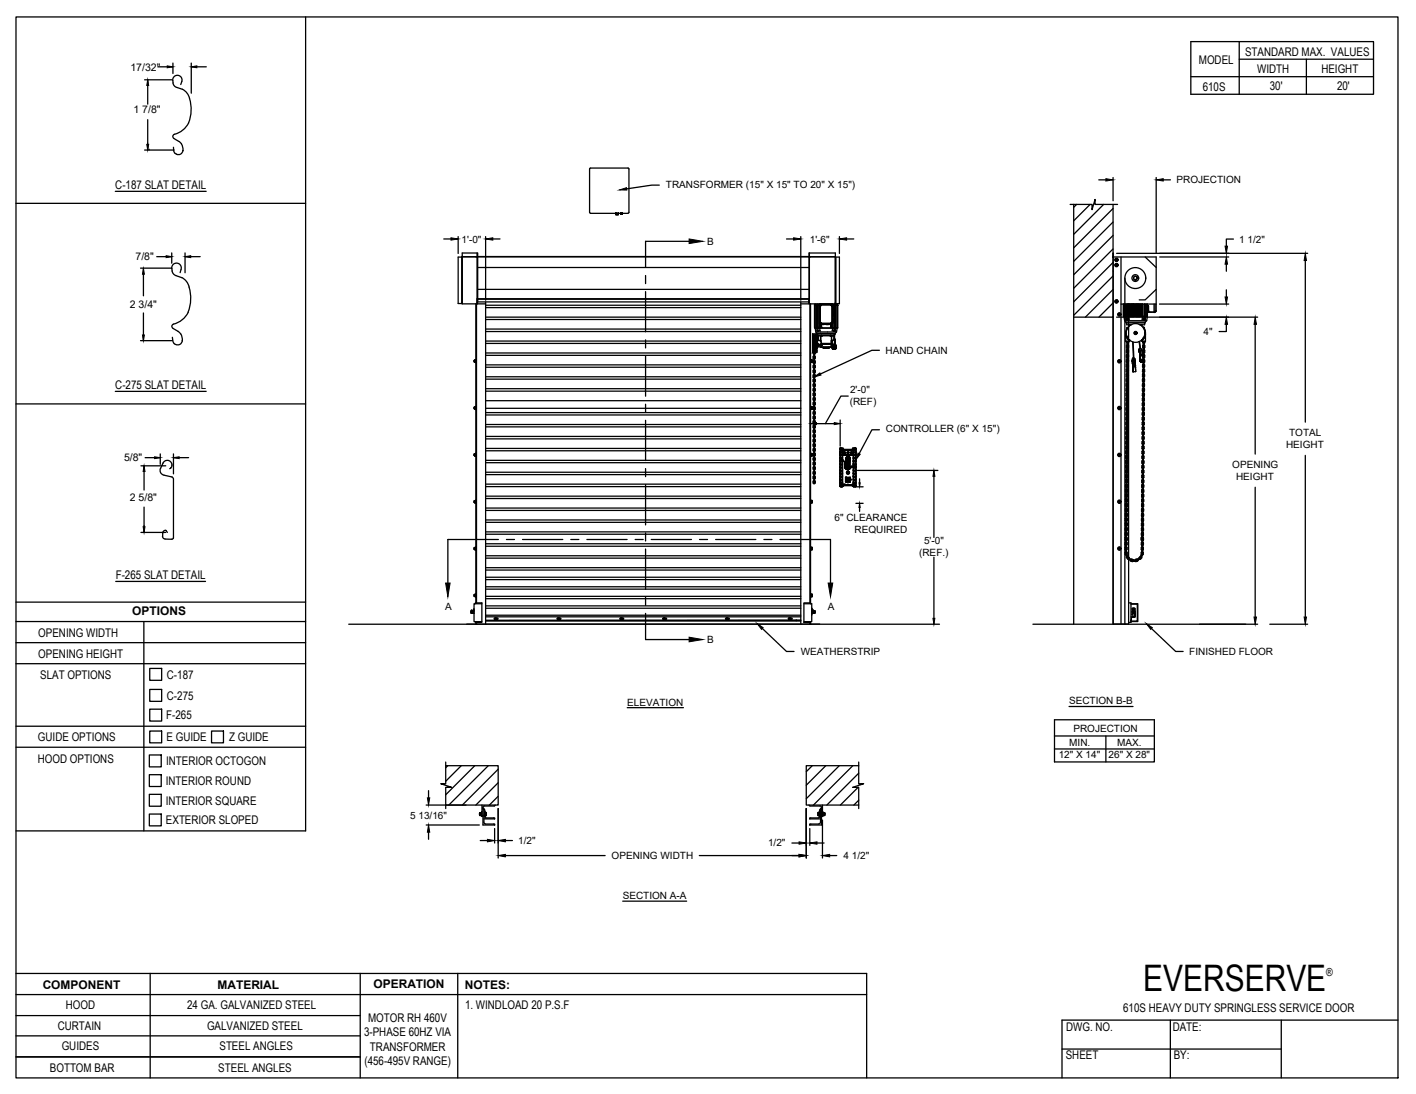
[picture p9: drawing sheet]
<svg xmlns="http://www.w3.org/2000/svg" width="279mm" height="216mm" viewBox="0 0 279 216" stroke-linecap="round" stroke-linejoin="round" font-family="sans-serif">
<defs><g id="words">
<text font-size="7.2" x="225.6" y="195.5">EVERSERVE</text>
<g font-size="2.4">
<text x="245.7" y="11.1">STANDARD MAX. VALUES</text>
<text x="236.6" y="12.7">MODEL</text>
<text x="237.3" y="17.9">610S</text>
<text x="248.1" y="14.4">WIDTH</text>
<text x="250.5" y="17.8">30'</text>
<text x="260.7" y="14.4">HEIGHT</text>
<text x="263.8" y="17.8">20'</text>
<text x="22.8" y="37.3">C-187 SLAT DETAIL</text>
<text x="22.8" y="76.8">C-275 SLAT DETAIL</text>
<text x="22.8" y="114.3">F-265 SLAT DETAIL</text>
<text x="7.6" y="125.6">OPENING WIDTH</text>
<text x="26.1" y="121.4">OPTIONS</text>
<text x="7.6" y="129.8">OPENING HEIGHT</text>
<text x="7.9" y="133.9">SLAT OPTIONS</text>
<text x="32.9" y="134">C-187</text>
<text x="32.8" y="142">F-265</text>
<text x="32.9" y="138.1">C-275</text>
<text x="7.5" y="146.3">GUIDE OPTIONS</text>
<text x="32.9" y="146.3">E GUIDE</text>
<text x="45.2" y="146.3">Z GUIDE</text>
<text x="7.5" y="150.6">HOOD OPTIONS</text>
<text x="32.7" y="154.9">INTERIOR ROUND</text>
<text x="32.8" y="151.1">INTERIOR OCTOGON</text>
<text x="32.7" y="158.8">INTERIOR SQUARE</text>
<text x="32.7" y="162.7">EXTERIOR SLOPED</text>
<text x="8.4" y="195.2">COMPONENT</text>
<text x="42.9" y="195.1">MATERIAL</text>
<text x="73.7" y="195">OPERATION</text>
<text x="91.7" y="195.2">NOTES:</text>
<text x="11.4" y="203.2">CURTAIN</text>
<text x="13" y="199.2">HOOD</text>
<text x="36.9" y="199.1">24 GA. GALVANIZED STEEL</text>
<text x="40.9" y="203.3">GALVANIZED STEEL</text>
<text x="72.6" y="201.7">MOTOR RH 460V</text>
<text x="91.8" y="199.1">1. WINDLOAD 20 P.S.F</text>
<text x="210.4" y="203.6">DWG. NO.</text>
<text x="221.6" y="199.8">610S HEAVY DUTY SPRINGLESS SERVICE DOOR</text>
<text x="231.4" y="203.4">DATE:</text>
<text x="12.2" y="207.3">GUIDES</text>
<text x="43.3" y="207.2">STEEL ANGLES</text>
<text x="71.8" y="204.5">3-PHASE 60HZ VIA</text>
<text x="73" y="207.3">TRANSFORMER</text>
<text x="210.3" y="209.1">SHEET</text>
<text x="231.6" y="209">BY:</text>
<text x="9.8" y="211.5">BOTTOM BAR</text>
<text x="43.1" y="211.6">STEEL ANGLES</text>
<text x="71.9" y="210.2">(456-495V RANGE)</text>
</g>
<text font-size="2.2" x="261.7" y="192.7">®</text>
<g font-size="2.1">
<text x="25.7" y="13.9">17/32&quot;</text>
<text x="26.3" y="22.3">1 7/8&quot;</text>
<text x="26.7" y="51.4">7/8&quot;</text>
<text x="25.6" y="60.8">2 3/4&quot;</text>
<text x="24.5" y="91.1">5/8&quot;</text>
<text x="25.6" y="98.9">2 5/8&quot;</text>
</g>
<g font-size="2">
<text x="131.4" y="37">TRANSFORMER (15&quot; X 15&quot; TO 20&quot; X 15&quot;)</text>
<text x="232.2" y="36.2">PROJECTION</text>
<text x="91.1" y="47.9">1'-0&quot;</text>
<text x="159.8" y="47.9">1'-6&quot;</text>
<text x="244.5" y="47.9">1 1/2&quot;</text>
<text x="139.6" y="48.4">B</text>
<text x="174.7" y="69.8">HAND CHAIN</text>
<text x="237.5" y="66.1">4&quot;</text>
<text x="167.7" y="77.5">2'-0&quot;</text>
<text x="167.7" y="79.9">(REF)</text>
<text x="174.8" y="85.3">CONTROLLER (6&quot; X 15&quot;)</text>
<text x="253.8" y="88.5">HEIGHT</text>
<text x="254.4" y="86.1">TOTAL</text>
<text x="243.1" y="92.4">OPENING</text>
<text x="243.9" y="94.8">HEIGHT</text>
<text x="164.7" y="102.8">6&quot; CLEARANCE</text>
<text x="168.6" y="105.2">REQUIRED</text>
<text x="182.3" y="107.3">5'-0&quot;</text>
<text x="181.4" y="109.7">(REF.)</text>
<text x="87.9" y="120.4">A</text>
<text x="163.3" y="120.4">A</text>
<text x="139.6" y="127">B</text>
<text x="158" y="129.3">WEATHERSTRIP</text>
<text x="234.7" y="129.3">FINISHED FLOOR</text>
<text x="123.8" y="139.2">ELEVATION</text>
<text x="210.9" y="139">SECTION B-B</text>
<text x="208.9" y="149.6">12&quot; X 14&quot;</text>
<text x="211" y="147.3">MIN.</text>
<text x="211.8" y="144.4">PROJECTION</text>
<text x="218.7" y="149.6">26&quot; X 28&quot;</text>
<text x="220.4" y="147.3">MAX.</text>
<text x="80.9" y="161.5">5 13/16&quot;</text>
<text x="102.3" y="166.6">1/2&quot;</text>
<text x="151.6" y="167">1/2&quot;</text>
<text x="120.7" y="169.5">OPENING WIDTH</text>
<text x="166.4" y="169.5">4 1/2&quot;</text>
<text x="122.9" y="177.4">SECTION A-A</text>
</g>
</g></defs>
<!-- layer: MOTOR RH -->
<g fill="none" stroke="#000" stroke-width=".25">
<path d="M216.1 39.4h-.1M91.1 50.7v9.2M91.2 50.7h73.6M91.2 50.7v9.3M91.2 59.9l4.6 .1M91.2 50.7h.1M91.2 59.9v-10h2.9v10.1M91.2 50.7h-.8v9.2h.8M91.2 50.7h2.7M93.9 60v59M94 50.7h.1M94 60v59"/>
<path d="M94.1 59.1v.7M94.1 58.9h65.6M94.2 59.4h.1M94.2 59.2h.1M94.2 59.6h.1M94.2 58.9v1.1M94.3 50.7h-.4M94.3 49.9v9.7h65.3M94.3 59.1h65.3M94.3 50.6h65.3M94.3 52.8h65.3M94.3 57.1h65.3"/>
<path d="M95.8 59.6v63.6M158 60h1.7M158 59.6v63.6M159.6 59.7h.1M159.6 50.7h.3M159.6 49.9v10.1M159.6 59.2h.1M159.6 59.3h.1M159.6 59.5h.1M159.7 59.8h.1M159.7 59.1h.1M159.7 59.1v.7"/>
<path d="M159.7 50.7v9.3h5.1M159.7 50.7v-.8h5.1v10.1M159.8 50.7h.1M159.8 60v59M159.9 60v59.1M159.9 50.7h4.9M160.9 60l-.1 .2M161.2 60v.2h.2l-.1 4.6h-.5M161.4 60v.2h.3M161.8 60h.1M161.9 60l-.3 .2M161.9 60h2.2"/>
<path d="M161.9 60h.1M163 60h.1M163.6 60h.1M164.1 60l.2 .2M164.3 60h.1M164.6 60v.2M164.8 60h.1M164.8 60v.2h-.5M164.9 59.9h.1M164.9 50.7h.7v9.2h-.8zM164.9 50.7v9.2M165.1 59.9l.1 .3"/>
<path d="M211.2 40.3h4.3v1.1l.6-2v.9h4.4M211.9 40.3v82.9M212.4 40.3l-.5 .6M215.1 40.3l-3.2 3.3M217.8 40.3l-5.9 5.9M219.6 50h.1M219.6 53.5h.1M219.6 50.8h.1M219.6 41.1l-7.7 7.8M219.6 43.8l-7.7 7.8M219.6 46.5l-7.7 7.7M219.6 49.1l-7.7 7.8"/>
<path d="M219.6 51.8l-7.7 7.8M219.6 54.5l-7.7 7.7M219.6 57.1l-5.4 5.5M219.6 59.8l-2.8 2.8M219.6 40.3v82.9M219.6 50.7h.1M219.7 50.7l-.1-.7v.8M219.7 50v.7M220.3 52.1l.2 .1zM220.3 52.5l.2-.1zM220.3 52.1l-.2 .1v.2l.2 .1M220.3 51.1l.2 .1z"/>
<path d="M220.3 51.5l.2-.1zM220.3 51.1l-.2 .1v.2l.2 .1M220.3 59.3l.2 .1zM220.3 59.7l.2-.1zM220.3 59.3l-.2 .1v.2l.2 .1M220.4 59.3l-.3 .1 .1 .3 .3-.1-.1-.3M220.4 52.1l-.3 .1 .1 .3 .3-.1-.1-.2M220.4 59.3h.1M220.4 51.1h.1M220.4 51.1l.1 .3-.3 .1-.1-.3 .3-.1M220.5 52.2h.1M220.5 52.2v.2v-.1"/>
<path d="M220.5 52.4h.1M220.5 51.2h.1M220.5 51.2v.2v-.1M220.5 51.4h.1M220.5 59.4h.1M220.5 59.4v.2v-.1M220.5 59.6h.1M221.2 50.7v72.4M222 54.9v68.3M224 55.2l.2-.1v.2l-.2 .1zM224.3 54.8a.35 .35 0 0 0-.6-.1 .35 .35 0 0 0 .3 .5M224.4 54.9l-.2 .3a.37 .37 0 0 0 .1-.6 .37 .37 0 0 0-.6 .1 .37 .37 0 0 0 .3 .5"/>
<path d="M224.4 54.8h.1M224.4 54.8v.1M224.4 54.9h.1M226 50.7l2.1 2.1M228.1 57.1l-2.1 2.1h-1.2M93.6 71.4h.1M93.6 71.5h.1M93.6 71v.5M93.8 71.4l-.2 .1M93.8 71.1h-.2v.3M93.8 71l.1 .1M93.9 71.4h.1"/>
<path d="M93.9 71.1l-.1 .4h-.2M93.9 71.1l-.3-.1v.4M93.9 71h.1M93.9 71.5h-.1M93.9 71.6h.1M95.8 62.6h62.2M95.8 79.1h62.2M95.8 76.7h62.2M95.8 77.2h62.2M95.8 74.4h62.2M95.8 74.8h62.2M95.8 72h62.2"/>
<path d="M95.8 72.5h62.2M95.8 69.7h62.2M95.8 70.1h62.2M95.8 67.3h62.2M95.8 67.8h62.2M95.8 64.9h62.2M95.8 65.4h62.2M95.8 63.1h62.2M95.8 60.2h62.2M95.8 60.7h62.2M159.9 71v.5M160 71.5h.1"/>
<path d="M160 69.7h-.1M160 71.4h.2v.1h-.2zM160 71.1v.3M160 71h.1M160.2 71h.1M160.2 71.1l.1 .3M160.2 71.1h-.2h.3M160.2 71v.5M160.3 71.1v.1M160.3 71.1v.3M160.3 71.4h.1M160.4 66h.1"/>
<path d="M160.4 67.8v1.7M160.4 66v1.8M160.4 67.8h.1M160.4 67.3v.3M160.4 68v-.2v.4M160.4 67.5v.3M160.4 66v3.5M160.4 66v3.4M160.4 67.9l.2 .2M160.4 67l.2 .2M160.4 72.5l.2 .2M160.4 73.4l.2 .2"/>
<path d="M160.4 79.8l.2 .2 .2-.2M160.4 69.4v.1M160.4 69.4h.1M160.4 66.1l.2 .4M160.4 66.1h.1M160.4 69.5l.2 .4M160.4 71.3l.2 .5M160.4 78.6l.2 .5M160.5 67.9l.1 .1M160.5 67h.1M160.5 72.5l.1 .1M160.5 73.4l.1 .1"/>
<path d="M160.5 79.8l.1 .1M160.5 69.3h.1M160.6 71.3v.4M160.6 78.6v.4M160.6 69.6h.2M160.6 66.5l-.2 .5M160.6 70.3v.4M160.6 69.4v.4M160.6 68.5v.4M160.6 67.5v.4M160.6 66.6v.4M160.6 71.2l-.1 .1"/>
<path d="M160.6 72.1v.4M160.6 73.1v.3M160.6 74v.4M160.6 74.9v.4M160.6 75.8v.4M160.6 76.7v.4M160.6 77.6v.4M160.6 78.5l-.1 .1M160.6 79.4v.4M160.6 68.4l-.2 .2 .2 .5M160.6 70.2l-.2 .5 .2 .2M160.6 69.3l-.2 .2"/>
<path d="M160.6 67.4l-.2 .5M160.6 71.1l-.2 .2M160.6 72l-.2 .5M160.6 72.9l-.2 .5M160.6 73.9l-.2 .4 .2 .2M160.6 74.8l-.2 .4 .2 .2M160.6 75.7l-.2 .4 .2 .2M160.6 76.6l-.2 .5 .2 .2M160.6 77.5l-.2 .5 .2 .2M160.6 78.4l-.2 .2M160.6 79.3l-.2 .5M160.6 69.8h.1"/>
<path d="M160.6 67h.1M160.6 66.4h.1M160.6 71.6h.1M160.6 74l.2 .1-.1 .3M160.6 78.9h.1M160.6 79.8h.1M160.6 69.1h.1M160.6 66.5h.1M160.6 69.1l-.1 .2M160.6 68.8l.1 .1-.1 .6zM160.6 67.9h.1l-.1 .7zM160.6 70.6l.1 .1-.1 .6z"/>
<path d="M160.6 72.5h.1l-.1 .7zM160.6 74.3l.1 .1-.1 .6zM160.6 75.2l.1 .1-.1 .6zM160.6 76.1l.1 .1-.1 .6zM160.6 77l.1 .1-.1 .6zM160.6 78h.1l-.1 .6zM160.6 66.4v.3l.1-.3M160.6 71.6v.6l.1-.6M160.6 74v-.6l.1 .6M160.6 78.9v.6l.1-.6M160.7 68.6v.2M160.7 66.7v.3"/>
<path d="M160.7 67.6v.3M160.7 68.4l.2 .2-.2 .5M160.7 70.2l.2 .2-.2 .5M160.7 69.3l.2 .4-.2 .2M160.7 67.4l.2 .5M160.7 66.5l.2 .5M160.7 71.1l.1 .2M160.7 72l.2 .5M160.7 72.9l.2 .5M160.7 73.9l.2 .2-.2 .4M160.7 74.8l.2 .2-.2 .4M160.7 75.7l.2 .2-.2 .4"/>
<path d="M160.7 76.6l.2 .2-.2 .5M160.7 77.5l.2 .2-.2 .5M160.7 78.4l.1 .2M160.7 79.3l.2 .5M160.7 70.3v.4M160.7 69.4l-.1 1v-.6M160.7 68.5v.4M160.7 67.5l.1 .4M160.7 66.6l.1 .4M160.7 71.2v.1M160.7 72.1l.1 .4M160.7 73.1l.1 .3"/>
<path d="M160.7 74.9v.4M160.7 75.8v.4M160.7 76.7v.4M160.7 77.6v.4M160.7 78.5v.1M160.7 79.4l.1 .4M160.7 66.5h.1M160.7 60.3h.2M160.7 60.3h.1M160.7 69h.1M160.7 67.9v.1M160.7 67l-.1 .6v-.6"/>
<path d="M160.7 72.5v.1M160.7 73.4v.1M160.7 79.8l-.1 .7v-.7M160.7 69.1h.1M160.7 69.1l.1 .2M160.8 69.3h.1M160.8 71.3l-.1 .4M160.8 78.6l-.1 .4M160.8 60.3v4.4M160.8 67.9l-.1 .2M160.8 67l-.1 .2M160.8 72.5l-.1 .2"/>
<path d="M160.8 73.4l-.1 .2M160.8 60.2h.4M160.8 60.2v4.6M160.8 64.8l.2 .7M160.9 69.4h.1M160.9 66.1h.1M160.9 66.1l-.2 .4M160.9 71.3l-.2 .5M160.9 78.6l-.2 .5M160.9 68.1h.1M160.9 68.3h.1M160.9 69.2h.1"/>
<path d="M160.9 60.3h.1M160.9 69.6h.2M160.9 66.1v3.3M161 66.1v3.2M161 65.5h4.1M161 66.1v.2M161 66.2v.1M161 66.1l.1 .2M161 66.2v1.6M161 67.8v1.5M161 66.2h.1M161 67.8h.1"/>
<path d="M161 65.5l.2 .3M161 66.6h.1M161 68.9h.1M161 67.6h.1M161 68.1h.1M161 66.2v.4M161 68.9v.4M161 66.3l-.1-.2v3.3M161 66.3h.1M161 66.3v3M161 69.3h.1M161 69.2v.2"/>
<path d="M161 66.2v3M161 67.9v.1M161 67.2v-.1v.2M161 68.5v.3v-.2M161 66.9v-.3v.3M161 69.3l-.1 .1M161 68.8v.1M161 68.6v.3M161 69.2l.1 .2h-.1M161.1 66.3h.1v2.9h-.1zM161.1 68.1l-.1 1.1M161.1 67.8l-.1 1.4"/>
<path d="M161.1 67.4l-.1-1.1 .1 1.5M161.1 65.9l.1 .4M161.1 65.9l-.7 .1M161.1 65.9l.1 .3M161.1 60.3v4.4M161.2 64.8h.5h-.3v.5h-.2zM161.2 69.2l-.1 .4M161.2 69.3l-.1 .3M161.2 66.7h.1M161.2 68.7h.1M161.2 68.4h.1M161.2 67.1v1.3"/>
<path d="M161.2 67.1h.1M161.2 67l.1 1.5M161.2 68.5h.8M161.2 66.7v.4M161.2 68.4v.3M161.2 65.8h3.6M161.2 65.8v.1h3.6v-.1M161.2 65.3h.1M161.3 68.3h.1M161.3 67.2h.1M161.3 65.3h.2M161.3 65.3h.1"/>
<path d="M161.3 67.1v1.1M161.3 67.1l.6 .1M161.3 67.1h.1M161.3 60.3h-.6v4.4h.6M161.3 68h.8M161.3 68.1h.1M161.3 65.9v1M161.4 65.3v.1M161.4 68.1h.1M161.4 68.2h.1M161.4 68.2l-.1 .3M161.4 68.1v.1"/>
<path d="M161.4 66.3h.5M161.4 60.3v4.4M161.4 68.2h.7M161.4 68.2l.1 .1M161.4 68.2h-.1M161.4 68.1l.1 .2M161.5 68h-.1v.1M161.5 68.3h.6M161.5 64.7h3M161.5 68v.2M161.5 60.2v.1M161.5 68l-.1 .1"/>
<path d="M161.5 67.9h.6M161.5 66.2v.9h-.2M161.5 67.2h.4M161.5 65.3h.1M161.6 64.6h.1M161.6 60.3h.1M161.6 60.3h-.2v4.4l.2-.1M161.6 63.8l.3 .2M161.7 60.2h.1M161.7 60.3l-.1 4.4 .3-.1M161.7 63.8h.1M161.7 63.9v.8"/>
<path d="M161.7 64.8l.1 .5h-.6M161.7 60.2v3.6M161.8 63.6l.1 .1zM161.8 60.4v3.2M161.8 60.1h2.5v3.8h-2.6zM161.9 60.3l-.1 3.3 .3 .2M161.9 66.3h.1M161.9 60.4l.2-.2h1.9l.1 .2v3.2l-.1 .2h-1.9l-.2-.2zM161.9 60.3l-.1 .1h.1M161.9 63.7l.2 .2-.2-.1M161.9 63.9h2.2M161.9 60.3v.1"/>
<path d="M161.9 66.2v.1M161.9 66.3h.3M161.9 64v.7h.1v-.7M161.9 66.3v.9M161.9 66.3h.2M161.9 67.2l.2 .6M161.9 60.2v.1M162 60.1l.1 .1zM162 68.5h.1M162.1 68.5h.1M162 64.6h.1M162 68.5h2"/>
<path d="M162.1 68h.1M162.1 67.8v.1M162.1 67.9h.1M162.1 68l.1 .2-.1 .1M162.1 67.9v.1M162.1 68.2v.1M162.1 60.1l-.2 .2M162.1 67.8h1.9v.1h-1.9zM162.1 68.3l-.1 .2M162.1 60.1h1.9M162.1 63.9h1.9M162.1 66.3h.1"/>
<path d="M162.1 68.3h.1M162.1 67.9a.25 .25 0 0 1 .1 .3 .25 .25 0 0 1-.1 .2l-.1 .1M162.1 64v.7h1.8v-.7M162.2 64h.6M162.2 66.3h-.1M162.2 66.3h1.6M162.2 66.2v.1M162.4 68.5v.1M162.5 68.7h1.1M162.5 68.7l-.1-.2h1.2v.2M162.9 64h.8M163.6 68.7h.1"/>
<path d="M163.6 68.5v.1M163.8 66.3h.1M163.8 66.2v.1M163.8 66.3h.4M163.9 64.6h.1M163.9 66.3h.2M163.9 66.3h.1M163.9 60.1l.3 .3M164 60.1l.1 .1M164 60.1h.1M164 68.4v.1h-2M164 67.3h.1"/>
<path d="M164 68.4h.1M164 67.2l.2 .1v.6M164.1 66.3v1.5M164.1 67.9l-.1 .5M164.1 67.8h.1M164.1 67.3v.5zM164.1 68.4h.1M164.1 68.4v.2M164.1 60.2v.1M164.1 63.8h-.1M164.1 68.6h.4M164.1 66.3h.1"/>
<path d="M164.1 66.3v.9l.5-.1v-.1M164.1 67.3h.1M164.1 67.3v1.1M164.1 68.4v-.6v.8M164.1 64.6l1.2 .1v-4.4h-.4v4.4M164.1 68.3v.1M164.1 68.2h.1M164.1 68.6l.2 .1M164.1 67.3v.6h.6M164.1 68.2v.2M164.1 60.3l.2 .1M164.1 63.6v.1l.2-.1"/>
<path d="M164.1 63.7v.1M164.1 60.3v.1M164.1 67.9v.1M164.1 60.4h.2M164.1 63.6h.2M164.2 66.3h-.1M164.2 67.9v.4h.3M164.2 66.2v.1M164.2 68.2h.3M164.2 66.3h.4M164.2 68.8h.1M164.2 63.6l-.3 .2"/>
<path d="M164.2 60.4v3.2M164.2 68.7l.2-.1v.2zM164.2 68.6l.2 .2M164.3 68.7h.1M164.3 60.4v3.2M164.3 64.8h.5v.5h-.6zM164.3 63.9v.8M164.3 61.4l.1 .9M164.3 62.4v.5M164.3 60.5v.7M164.3 63.1v.5M164.3 68.8h.5"/>
<path d="M164.3 68.8h.1M164.3 60.2v3.6l-.2 .2v.7h-.1v-.7M164.3 60.3l.1 .9M164.3 62.2h.1M164.3 68.8h.3M164.4 68.6h.1M164.4 68.8h.1M164.4 62.2h.1M164.4 61.2v1M164.4 62.8v.8M164.4 63.5v1.1M164.4 60.3h.1"/>
<path d="M164.4 60.3h.3v4.4M164.4 68.6l.4 .1M164.4 62.2v.2M164.5 68.8h.1M164.5 68v.4zM164.5 68.4v.3zM164.5 68.8h.1h-.1M164.5 68.8h.1zM164.5 65.3h.1M164.5 68h.1M164.5 65.3h.2M164.5 66.2v.9"/>
<path d="M164.5 68.6v.1M164.5 68v.6M164.5 68v.2M164.5 68.6h.1M164.5 68.2v.2M164.5 60.2v.1M164.5 68.5v.1M164.5 68.2h.2M164.5 68.6h.2M164.5 68.5h.1M164.6 68.8h.1M164.6 68.6h.1"/>
<path d="M164.6 68.5h.1M164.6 68.8h-.1M164.6 60.3v4.4M164.6 68.5l-.1 .1M164.6 68.5v-.2v.3M164.6 68.5v.1M164.7 68.6h.1M164.6 67v-.8h-3.2l-.1 .9M164.6 67h.1M164.6 64.8v.5M164.7 68.2v.5zM164.7 68.2l.1-.2v.3"/>
<path d="M164.7 67v1M164.7 68h-.6v.2M164.7 68.3h-.2v.3M164.7 66h.1M164.7 67h.1M164.7 65.3v.1M164.7 68.8h.1M164.7 68.8h.1h-.1M164.7 68.8h.1zM164.7 66.9l-.1 .1M164.7 66.1v-.2v1M164.7 60.2v4.6h.5"/>
<path d="M164.7 65.3h.1M164.7 60.3h.6M164.8 67v1.3M164.8 68.8h.1M164.8 65.3h.1M164.8 65.3h-.1M164.8 67v1M164.8 68.3v.4M164.8 68.3v.1M164.8 68.2l.2 .1zM164.8 68.4l.2 .1h-.2zM164.8 68.4l.2 .3"/>
<path d="M164.8 68.5v.1M164.8 68.6v.1M164.8 68.6h.1M164.8 68.1h.1M164.8 68.6v.2l.2-.1-.2-.1M164.8 68.4h.1M164.8 68.3v.3M164.8 60.2h.4M164.8 68.2h.1M164.8 68.3h.1M164.8 68.3h.2M164.8 68.2v.1"/>
<path d="M164.8 68.4h-.1M164.9 68.3l.1 .1M164.9 68.1l-.1 .1M164.9 68.2h.1M164.9 68.7l-.5 .1M164.9 68.4h.1M164.9 68.4l.1 .2-.1 .1M165 68.7h.1M165 68.7h-.1M165 68.8h-.1M165 68.2h-.1M165.1 65.5l-.3 .3"/>
<path d="M165.2 60.2h.1M165.2 60.2v.1M165.2 60.3v4.5l-.1 .7M165.2 60.3h.1M165.3 60.3h.1M211.9 62.6h7.7M219.6 62.4l-.1 .2M220.9 71.1l.2 .1zM220.9 71.5l.2-.1zM220.9 71.1l-.2 .1v.2l.2 .1M221.1 71.2v.2v-.1M221.2 60h6.9"/>
<path d="M221.6 60v2.4h.7M221.7 60v2.4M221.8 60v2.5M221.8 62.5l.1 .8M221.9 60v2.4M221.9 63.3l.3 .3M221.9 63.3h4.4M222 60v2.4M222.1 60v2.4M222.1 65.9v1.5M222.1 67.3v.1M222.1 62.5h.6l.1 .5h-.7z"/>
<path d="M222.2 63.6h3.8M222.2 63.6v.1h3.8v-.1M222.2 79l.1 .2M222.2 79.9l.1 .2M222.2 63l.1 .1h.2M222.2 78.7v.3M222.2 79.6v.3M222.2 78l.2 .2M222.2 63h.1M222.2 74.9l.2 .5M222.2 73.3l.2 .2M222.3 69.5l.1 .2"/>
<path d="M222.3 70.4l.1 .2M222.3 71.1l.1 .5M222.3 63.1h.2M222.3 60v2.5h-.5M222.3 70.1v.3M222.3 67.4l.1 .4M222.3 66.3v.1M222.3 63.7v.4h.5M222.3 79h.1M222.3 79.9v.1M222.3 78.5l-.1 .1M222.3 79.4l-.1 .2"/>
<path d="M222.3 78l.1 .1M222.3 79.6h.2l-.1 .4M222.3 79.9h.1M222.3 79.6h.1M222.3 80v.1M222.3 60v2.4h.3v-.1l.1 .1M222.3 78.7v.3M222.3 78.6h.1M222.4 76.6l-.2 .2 .2 .4M222.4 75.6l-.2 .2 .2 .5M222.4 77.5l-.2 .5M222.4 76.1h.1"/>
<path d="M222.4 77.1h.1M222.4 77.7h.1M222.4 78h.1M222.4 78.6h.1M222.4 76.7h.1M222.4 77.1v.6M222.4 78.1v.5M222.4 78v.1M222.4 79l-.1 .6M222.4 79h.1M222.4 75.8v.4M222.4 64.8a1.93 1.93 0 0 0 .1 2"/>
<path d="M222.4 64.8h.1M222.4 60v2.4M222.4 62.5v.5M222.4 73.9v.3M222.4 73.3h.1M222.4 74.2v.1M222.4 76.7v.4M222.4 74.7l-.2 .2M222.4 72.8l-.1 .5M222.4 73.7l-.2 .2 .2 .5M222.4 73.9h.1M222.4 74.8h.1"/>
<path d="M222.4 74.7v.1M222.4 74.3h.1M222.4 75.8h.1M222.4 75.2v.6M222.4 75.2h.1M222.4 76.2v.5M222.4 76.2h.1M222.4 78.7h.1M222.4 79.7h.1M222.4 74.3v.4M222.4 70.1v.3M222.4 71.1v.3"/>
<path d="M222.4 73v.3M222.4 70.4h.1M222.4 69.5h.1M222.4 71.4h.1M222.4 72.3v.1M222.4 72.9h.1M222.4 74.2h.1M222.4 72.9v.1M222.4 79.5l-.1 .4M222.4 69.9l-.1 .2M222.4 70.9l-.1 .2M222.4 71.8l-.1 .2 .1 .5"/>
<path d="M222.4 73.4v.5M222.4 71h.1M222.4 70.9v.1M222.4 71v.1M222.4 71.4v.6M222.4 72h.1M222.4 72.5v.4M222.4 72.3h.1M222.4 67.4v.2M222.4 76.8h.1M222.4 72.4v.1M222.4 73.3v.1"/>
<path d="M222.4 72v.3M222.4 75.8v.1M222.4 70.5h.1M222.4 70.1h.1M222.4 71.9v.1M222.4 75.7l-.1 .1M222.4 77.6l-.1 .4M222.4 68l-.1 .2 .1 .5M222.4 69l-.1 .5M222.4 68.7v.4M222.4 69.1h.1M222.4 67.6v.6"/>
<path d="M222.4 68.2h.1M222.4 67.6h.1M222.4 68.6h.1M222.4 69.5v.6M222.4 70.5v.4M222.4 73.9v.1M222.4 72.1h.1M222.4 73h.1M222.4 64.8a1.92 1.92 0 0 0 .1 2M222.4 68.6v.1M222.4 69.2h.1M222.4 69.1v.1"/>
<path d="M222.4 62.4l4 .1M222.4 66.5v.2M222.4 68.5h.1M222.4 69.1v.4M222.4 74.8v.1M222.4 73.8v.1M222.4 66.8h.1M222.4 66.7h.1M222.4 71.1h.1M222.4 74.9v.3M222.4 79.4l.2 .2M222.5 66.8h.1"/>
<path d="M222.5 76.7v.1M222.5 77.6v.1M222.5 78.6h.1M222.5 79v.6M222.5 79h.1M222.5 79.5v.1M222.5 79.9v.6M222.5 79.9h.1M222.5 66.6l-.1 .1M222.5 66.8l.3 .4M222.5 78.6v.4M222.5 76.6l.1 .5"/>
<path d="M222.5 77.5l.1 .2M222.5 78.5l.1 .1M222.5 75.8v.4M222.5 74.8v.1M222.5 73.9h.1M222.5 77.1h.1M222.5 78l-.1 .1M222.5 79h-.1M222.5 75.8h.1M222.5 76.8h.1M222.5 76.2v.5M222.5 76.2h.1"/>
<path d="M222.5 77.7h.1M222.5 77.1v.1M222.5 78.2v.4M222.5 78h.1M222.5 78v.2M222.5 63h.1M222.5 77.2v.5M222.5 75.2h-.1M222.5 64.7l-.2 .1M222.5 75.6l.1 .5-.1 .2M222.5 74.7l.1 .5-.1 .2M222.5 73.7l.1 .2"/>
<path d="M222.5 71v.4M222.5 71.9v.1M222.5 72.9v.1M222.5 73.4v.5M222.5 73.3h.1M222.5 73.3v.1M222.5 72.5v.4M222.5 72.3h.1M222.5 72.3v.2M222.5 72.9h.1M222.5 74.3v.5M222.5 74.3h.1"/>
<path d="M222.5 74.8h.1M222.5 75.2h.1M222.5 75.2v.6M222.5 64.7l-.1 .1M222.5 60v2.4M222.5 72.9v.4M222.5 76.8v.3M222.5 77.7v.3M222.5 64.7h.1M222.5 74.2l-.1 .1M222.5 70.9l.2 .2M222.5 71.8l.2 .2"/>
<path d="M222.5 72.8l.2 .2M222.5 69.5h-.1M222.5 70.4v.1M222.5 71.4h.1M222.5 72.3v.1M222.5 69.5v.6M222.5 69.5h.1M222.5 70.1h.1M222.5 70.5v.5M222.5 70.5h.1M222.5 71h.1M222.5 71v.1"/>
<path d="M222.5 71.4v.6M222.5 72h.1M222.5 66.8l.4 .4M222.5 74.9l-.1 .3M222.5 72v.3M222.5 73.9v.3M222.5 68l.2 .5-.2 .2M222.5 69l.2 .2M222.5 69.9l.2 .2M222.5 68.2h-.1v.4M222.5 68.5v.1M222.5 68.6v.1"/>
<path d="M222.5 69.2h.1M222.5 68.6h.1M222.5 69.1h.1M222.5 69.1v.1M222.5 67.6v.2M222.5 67.8v.4M222.5 67.6h.1M222.5 68.2h.1M222.5 62.4v-2.4v2.4M222.5 69v.1M222.5 66.8v.1M222.5 68.7v.3"/>
<path d="M222.5 70.1v.4M222.6 67.4v.2M222.6 68.2v.3M222.6 69.2v.3M222.6 79.9l-.2 .2M222.6 77.1l-.1 .2M222.6 78l-.1 .2M222.6 78.7l-.1 .5M222.6 77.7v.3M222.6 79.6v.3M222.6 74.2l-.1 .2M222.7 70.4l-.2 .2"/>
<path d="M222.7 71.4l-.2 .2M222.7 72.3l-.2 .2M222.7 73.3l-.2 .2M222.7 60v63.1h-3.1v-72.4h8.5v10.7M222.7 67.6l-.2 .2M222.7 69.5l-.2 .2M222.7 60h.2M222.7 67.2h.1M222.7 60v2.4M222.8 67.2v.2h-.7M222.8 67.2h.1M222.8 60v2.4"/>
<path d="M222.8 64.1h.1M222.8 60l-.1 2.4M222.8 62.3h.2M222.8 64.2h.2M222.8 64.1v.3M222.9 67.2h-.1M222.9 67.2h.1M223 60v2.4zM223 62.4h.1M223 62.3h.2M223.2 64.1h.1M223.2 62.4v-2.4l.1 2.4"/>
<path d="M223.2 64.1h-.4M223.3 60v2.4zM223.3 62.3h.6M223.4 60v2.3M223.5 62.3v.1M223.5 60v2.4M223.5 71v.1M223.5 71.4h.1M223.5 71.1h.1M223.5 71.2h.1M223.5 71.6h.1M223.5 71.5h.1"/>
<path d="M223.5 71.4v.1M223.5 71.3h.1M223.5 71h.1M223.5 70.9h.1M223.5 70.9v.1M223.5 71.9h.1M223.5 71.5v.1M223.5 71.8h.1M223.5 71.7h.1M223.5 71.8v.1M223.5 71.2v.1M223.5 71.7v.1"/>
<path d="M223.5 72.1h.1M223.5 72h.1M223.5 72v.1M223.5 72.3h.1M223.5 72.4v.1M223.5 72.7h.1M223.5 72.7v.1M223.5 72.6h.1M223.5 72.6v.1M223.5 72.4h.1M223.5 72.5h.1M223.5 72.1v.1"/>
<path d="M223.5 72.2h.1M223.5 60v2.4zM223.5 71.2v2.1M223.5 67.5l.1 3.2M223.5 72.2v.1M223.5 71.9v.1M223.5 71.6v.1M223.5 72.9h.1M223.5 72.8h.1M223.5 72.8v.1M223.5 72.5v.1M223.5 73.3h.1"/>
<path d="M223.5 73.2v.1M223.5 73.2h.1M223.5 73.1h.1M223.5 73h.1M223.5 72.9v.1M223.5 73.1v.1M223.5 73.3l.1 .1M223.5 72.3v.4M223.5 72.8v.3M223.6 73.2h.1M223.6 73.4h.1M223.6 67.5l.1 3.2"/>
<path d="M223.6 70.7h.1M223.6 70.7l-.1 .1v.8M223.7 60v2.4zM223.8 70.7h-.2M223.8 70.7l.1 .1 .2 2.5M223.9 71.1h.1M223.9 71.2h.1M223.9 71.3h.1M223.9 71.1v.2M223.9 71.3l.1 .1M224 71.4h.1M224 71.6h.1"/>
<path d="M224 71.5h.1M224 60v2.4M224 71.4v.2M224 71.9h.1M224 71.8h.1M224 60l-.1 2.4M224 71.7v.4M224 62.3h.4M224 72h.1M224 72.1h.1M224 71.9v.1M224 72.2h.1"/>
<path d="M224 72.2v.1M224 72.1v.1M224 72.3h.1M224 72.4h.1M224 72.5h.1M224 72.3v.2M224 72.5v.1M224 65.7h.1M224 72.6h.1M224 72.8l.1 .1M224 72.7v.1M224.1 65.7h-.1"/>
<path d="M224.1 65.7h.1M224.1 72.9v.1M224.1 65.8h.1M224.1 65.7v.1M224.1 73.3h.1M224.1 73.3l-.5 .1M224.2 60v2.4zM224.5 60v2.4M224.5 60l-.1 2.4M224.5 62.3h.1M224.7 62.4l-.1-2.4 .1 2.4M224.7 60v2.4z"/>
<path d="M224.7 62.3h.2M224.8 67.4l.2 1.4M224.8 69.1h.1M224.8 69.1v.1M224.8 69.2h.1M224.8 69h.1M224.8 69v.1M224.8 69v.2M224.8 69v.3M224.8 69.3h.1M224.8 69.3l.1 .1M224.8 69.2v.1"/>
<path d="M224.8 69.4h.1M224.8 69.3v.1M224.9 69.4h.1M224.8 69.2l.1 .4M224.9 69.5h.1M224.9 67.4l.2 1.4 .1 .1M224.9 69.4v.1M224.9 69.6h.1M224.9 69.7h.1M224.9 69.5v.5M224.9 69.7v.1M224.9 69.9h.1"/>
<path d="M224.9 69.8h.1M224.9 69.8v.1M224.9 70h.1M224.9 69.9v.1M224.9 64.1h.4M224.9 62.4v-2.4v2.4M224.9 70.1h.1M224.9 70.2h.1M224.9 69.9l.1 .7M224.9 68.8l-.1 .2M224.9 70.3h.1M224.9 70.4h.1"/>
<path d="M224.9 68.8h.1M224.9 62.3l.3 .1M224.9 60v2.4zM224.9 64.1h.1M225 70.5h.1M225 70.3h.1M225 70.6h.1M225 70.4v.1M225 70.4h.1M225 70.5v.1M225 70.7h.1M225 70.6v.1"/>
<path d="M225 70.8h.1M225 70.7v.1M225 70.6v.4M225 70.9h.1M225 70.8v.1M225 70.9v.1M225 71h.1M225 70.9v.5M225 71.2h.1M225 71.1h.1M225 71v.1M225 71.1v.1"/>
<path d="M225 71.4h.1M225 71.3h.1M225 71.2v.1M225 71.3l.1 .1M225 71.3v.1M225 71.4l.1 .1M225.1 71.5h.1M225.1 71.4h.1M225.1 68.8h-.2M225.1 60v2.3M225.1 60v2.4M225.2 60v2.4z"/>
<path d="M225.2 67.2h.1M225.2 62.3h.2M225.2 68.9v.1M225.2 69l.3 2M225.3 67.2h.1M225.4 67.2h.1M225.4 64.1v.3M225.4 67.2v.2M225.4 67.3v.1M225.4 79.9l.1 .2M225.4 70h.1M225.4 70.1h.1"/>
<path d="M225.4 67.2h-.1M225.4 60v2.4v-2.4v2.4v-.1l.4 .1v-2.4M225.4 70v.1M225.4 70.1v.1M225.4 76.1l.1 .2M225.4 77.1l.1 .2M225.4 79l.1 .2M225.4 77.7l.1 .5M225.4 70.2h.1M225.4 70.3h.1M225.4 60v2.3M225.4 70.2v.2"/>
<path d="M225.4 76.8v.3M225.4 75.2l.2 .2M225.4 72.1l.2 .5M225.4 70.4h.1M225.4 70.5l.2 .1M225.4 71.4l.2 .2M225.5 69.2l.1 .5M225.5 71.5h-.4M225.5 62.5l-.1 .5h.6v-.5M225.5 70.1v.4M225.5 71.1v.3M225.5 67.6l.1 .2"/>
<path d="M225.5 60v2.3M225.5 67.4v.2M225.5 79.9v.1M225.5 79.4l-.1 .5M225.5 80h.1M225.5 77.7l.1 .4M225.5 78.7l.1 .4M225.5 79.7v.2M225.5 77.1l.1 .1M225.5 78.1h.1M225.5 76.6l-.1 .2M225.5 77.5l-.1 .2"/>
<path d="M225.5 78.5l-.1 .5M225.6 80h.1M225.6 79.6h.1M225.6 79.5v.1M225.6 79.1v.1M225.6 79.1h.1M225.6 78.7h.1M225.6 78.1v.6M225.6 78.1h.1M225.6 77.7h.1M225.6 77.2v.5M225.6 77.1v.1"/>
<path d="M225.6 80l-.1 .1M225.6 79.2v.3M225.6 75.2h.1M225.6 73.3h.1M225.6 77.1h.1M225.6 76.8h.1M225.6 75.6l-.2 .6M225.6 74.7l-.2 .5M225.6 73.7l-.2 .2 .2 .5M225.6 76.2v.6M225.6 76.2h.1M225.6 75.4v.4"/>
<path d="M225.6 75.2v.2M225.6 75.8h.1M225.6 75.8v.4M225.6 75.2v.1M225.6 74.9h.1M225.6 74.4v.5M225.6 74.3h.1M225.6 66.8h.1M225.6 74.3v.1M225.6 71.1v.4M225.6 72.1v.3M225.6 71.2v.2"/>
<path d="M225.6 71.4v.1M225.6 72.4h.1M225.6 73.9h.1M225.6 73.9v.4M225.6 69.9l-.2 .2M225.6 70.9l-.2 .2M225.6 71.8l-.2 .2M225.6 72.8l-.2 .2 .2 .5M225.6 73.4v.5M225.6 73.4h.1M225.6 73.3v.1M225.6 72.4v.6"/>
<path d="M225.6 72.9v.4M225.6 71.6v.4M225.6 71.5v.1M225.6 72h.1M225.6 71.5h.1M225.6 71.1h.1M225.6 69.2v.4M225.6 71.4h.1M225.6 64.7h.1M225.6 67.6h.1M225.6 73.3l.1 .1M225.6 73h.1"/>
<path d="M225.6 70.1v.4h.1M225.6 76.7l-.1 .4M225.6 77.7h-.1M225.6 78.6l-.1 .1M225.6 68l-.1 .5 .1 .2M225.6 69l-.1 .2M225.6 70.5v.6M225.6 71v.1M225.6 69.7v.4M225.6 69.5h.1M225.6 70.1h.1M225.6 69.5v.1"/>
<path d="M225.6 69.2h.1M225.6 68.6v.6M225.6 68.6h.1M225.6 68.2h.1M225.6 69.6v.1M225.6 67.4v.2M225.6 69.5l.1 .1M225.6 68.2v.4M225.6 69.1v.1M225.6 74.8v.4M225.6 64.7l.2 .1M225.6 67.8v.4"/>
<path d="M225.6 67.6v.2M225.6 66.7v.1M225.6 66.8l-.3 .4M225.6 63h.1M225.7 79.9l-.1 .1M225.7 79.6v.9M225.7 79h.1M225.7 79v.2M225.7 79.6h.1M225.7 63h.1M225.7 63.1h.2M225.7 79.5v.1"/>
<path d="M225.7 79.2v.3M225.7 79l-.1 .1M225.7 77.5l.1 .6-.1 .1M225.7 78.5l.1 .5-.1 .2M225.7 79.4l.1 .2M225.7 74.8v.1M225.7 78.7h.1M225.7 78.1v.6M225.7 78.6v.1M225.7 78.1h.1M225.7 77.1v.6M225.7 77.1h.1"/>
<path d="M225.7 77.7v.4M225.7 76.8h.1M225.7 76.2v.4M225.7 76.8v.3M225.7 76.2h.1M225.7 66.8h.1M225.7 76.6v.2M225.7 77.1l-.1 .1M225.7 75.6l.1 .6-.1 .1M225.7 74.7l.1 .5M225.7 73.7l.1 .6-.1 .1M225.7 76.6l.1 .5-.1 .2"/>
<path d="M225.7 71v.1M225.7 72h.1M225.7 72.9v.4M225.7 76.1v.1M225.7 75.2l-.1 .1M225.7 75.8h.1M225.7 75.2h.1M225.7 75.2v.2M225.7 74.9h.1M225.7 74.3v.1M225.7 74.8h.1M225.7 74.3h.1"/>
<path d="M225.7 73.4v.5M225.7 73.4h.1M225.7 73.9h.1M225.7 72.9v.1M225.7 66.6h.1M225.7 74.4v.4M225.7 75.4v.4M225.7 78.7v.3M225.7 70.9l.1 .2M225.7 71.8l.1 .2M225.7 72.8l.1 .5-.1 .2M225.7 68.2h.1"/>
<path d="M225.7 69.1v.1M225.7 71.4v.1M225.7 72.4h.1M225.7 71.4h.1M225.7 70.5v.6M225.7 70.5h.1M225.7 70.1h.1M225.7 68.6h.1M225.7 64.8a1.87 1.87 0 0 1-.1 2M225.7 64.8h.1M225.7 62.4v.1M225.7 73.9v.4"/>
<path d="M225.7 74.9v.3M225.7 75.8v.4M225.7 68l.2 .2-.2 .5M225.7 69l.2 .5-.2 .2M225.7 69.9l.2 .6-.2 .1M225.7 68.5v.1M225.7 72.1v.9M225.7 71.1v.9M225.7 69.6v.5M225.7 69.5h.1M225.7 69.5v.1M225.7 68.7v.5"/>
<path d="M225.7 67.8v.4M225.7 67.6h.1M225.7 67.6v.2M225.7 68.6v.1M225.8 67.6h-.1M225.8 66.6l-.1 .1M225.8 70.1l-.1 .4M225.8 67.4v.2M225.8 68.2v.4M225.8 69.2v.3M225.8 79.9l-.2 .2M225.8 60v2.4"/>
<path d="M225.8 66.5v.1M225.8 64.8a1.96 1.96 0 0 1-.4 2.4M225.8 64.8h.1M225.8 62.5v.5M225.8 79.7v.2M225.8 75.2l-.1 .2M225.8 71.4l-.1 .2M225.8 63.7v.4h-.5l-.2 .1M225.8 72.1l-.1 .5M225.9 66.2v.1M225.9 60v2.5M225.9 71.1v.3"/>
<path d="M225.9 62.4h.5M225.9 67.6l-.2 .2M225.9 67.4v.2M225.9 66.4h.1M225.9 63h.1M225.9 66.4l.1-.5v1.5h-.6M226 63h.1M226.1 60v2.4M226.3 63.3l-.3 .3M226.3 60v2.4M226.4 60v2.4M226.4 60v2.5l-.1 .8"/>
<path d="M226.4 60.3h.2M226.6 60.3l.1 1.3M226.6 61.5l1.1 .1h-1.1zM226.7 61.6h.1M227.1 61.6h.1M227.7 60v1.7l.4-.3M227.9 60v1.6M228.1 61.2l-.2 .2M93.6 99.1h.1M93.6 89.9h.1M93.6 80.6h.1M93.6 99.1v-.2l.2-.1 .1 .4"/>
<path d="M93.6 80.6v-.2l.2-.1 .1 .4M93.6 80.3v.4M93.6 98.8v.4M93.6 90h.1M93.6 89.5v.5M93.6 98.8h.1M93.6 80.3h.1M93.8 99.1l-.2 .1M93.8 98.9h-.2v.2M93.8 89.9l-.2 .1M93.8 89.6h-.2v.3M93.8 80.6l-.2 .1"/>
<path d="M93.8 80.4h-.2v.2M93.8 98.8h.1M93.8 89.5l.1 .1M93.8 80.3h.1M93.9 99.1h.1M93.9 99.2h-.3M93.9 89.9h.1M93.9 89.6l-.1 .4h-.2M93.9 89.6l-.3-.1v.4M93.9 80.6h.1M93.9 80.7h-.3M93.9 98.7h.1"/>
<path d="M93.9 80.2h.1M93.9 89.5h.1M93.9 99.2h-.1M93.9 99.3h.1M93.9 90h-.1M93.9 90.1h.1M93.9 80.7h-.1M93.9 80.8h.1M95.8 97.9h62.2M95.8 98.4h62.2M95.8 95.5h62.2M95.8 96h62.2"/>
<path d="M95.8 93.2h62.2M95.8 93.7h62.2M95.8 90.8h62.2M95.8 91.3h62.2M95.8 88.5h62.2M95.8 89h62.2M95.8 86.1h62.2M95.8 86.6h62.2M95.8 83.8h62.2M95.8 84.2h62.2M95.8 81.4h62.2M95.8 81.9h62.2"/>
<path d="M95.8 80.6h62.2M159.9 98.7v.6M159.9 80.2v.6M159.9 89.5v.5M160 99.2v.1M160 80.7v.1M160 90h.1M160 98.9h.2v.2h-.2zM160 98.9v-.2h.2l.1 .2M160 99.1v.2M160 80.6h.2v.2h-.2zM160 80.2h.2v.2h-.2z"/>
<path d="M160 80.4v.2M160 89.6v.3M160 98.7v.1M160 80.2v.1M160 89.5h.1M160.2 99.1v.2h-.2M160.2 80.4l.1 .2M160.2 98.7v.5M160.2 80.2v.5M160.2 89.5v.5M160.2 90h-.2M160.2 99.1h.1"/>
<path d="M160.2 80.4h.1M160.2 99.2v.1M160.2 80.7v.1M160.2 90h.1M160.3 89.6h-.3l.2-.1v.5M160.3 89.9h-.3v.1M160.3 89.6v.1M160.3 98.9h.1M160.3 80.4h.1M160.3 80.4v.2M160.3 89.6v.3M160.3 98.9v.2"/>
<path d="M160.3 89.9h.1M160.3 99.1h.1M160.3 80.6h.1M160.4 80.7l.2 .2M160.4 87.1l.2 .2M160.4 88.9l.2 .2M160.4 90.7l.2 .2M160.4 91.6l.2 .2M160.4 87.7l.2 .5M160.5 80.7l.1 .1M160.5 87.1l.1 .1M160.5 88.9l.1 .1"/>
<path d="M160.5 90.7l.1 .1M160.5 91.6l.1 .1M160.6 87.7v.4M160.6 80.4v.3M160.6 81.3v.4M160.6 82.2v.4M160.6 83.1v.4M160.6 84v.4M160.6 84.9v.4M160.6 85.8v.4M160.6 86.7v.4M160.6 87.6l-.1 .1"/>
<path d="M160.6 88.6v.3M160.6 89.5v.4M160.6 90.4v.3M160.6 91.3v.3M160.6 92.2v.4M160.6 93.1v.4M160.6 94v.4M160.6 94.9v.5l.1-.5M160.6 80.3l-.2 .4M160.6 81.2l-.2 .4 .2 .2M160.6 82.1l-.2 .4 .2 .2M160.6 83l-.2 .4 .2 .2"/>
<path d="M160.6 83.9l-.2 .4 .2 .2M160.6 84.8l-.2 .4 .2 .2M160.6 85.7l-.2 .5 .2 .2 .2-.2 .1-.3-.2-.2M160.6 86.6l-.2 .5M160.6 87.5l-.2 .2M160.6 88.4l-.2 .5M160.6 89.4l-.2 .4 .2 .2M160.6 90.3l-.2 .4M160.6 91.2l-.2 .4M160.6 92.1l-.2 .4 .2 .2 .2-.2 .1-.2-.2-.2M160.6 93l-.2 .5 .2 .2M160.6 93.9l-.2 .5 .2 .2"/>
<path d="M160.6 94.8l-.2 .5 .2 .2 .2-.2 .1-.3-.2-.2M160.6 81.3l.2 .1-.1 .3M160.6 86.2h.1M160.6 88h.1M160.6 89.5l.2 .1-.1 .3M160.6 91.3h.1M160.6 90.7h.1M160.6 81.6l.1 .1-.1 .6zM160.6 82.5l.1 .1-.1 .6zM160.6 83.4l.1 .1-.1 .6zM160.6 84.3l.1 .1-.1 .6zM160.6 85.2l.1 .1-.1 .6z"/>
<path d="M160.6 87.1h.1l-.1 .6zM160.6 89.8l.1 .1-.1 .6zM160.6 91.6l.1 .1-.1 .6zM160.6 93.4l.1 .1-.1 .6zM160.6 94.4h.1l-.1 .6zM160.6 81.3v-.6l.1 .6M160.6 89.5v-.6l.1 .6M160.6 90.7v.6M160.6 82.7h.1M160.7 92.6l-.1 .5h.1M160.7 80.3l.2 .4M160.7 81.2l.2 .2-.2 .4"/>
<path d="M160.7 82.1l.2 .2-.2 .4M160.7 83l.2 .2-.2 .4M160.7 83.9l.2 .2-.2 .4M160.7 84.8l.2 .2-.2 .4M160.7 86.6l.2 .5M160.7 87.5l.1 .2M160.7 88.4l.2 .5M160.7 89.4l.2 .2-.2 .4M160.7 90.3l.2 .4M160.7 91.2l.2 .4M160.7 93l.2 .2-.2 .5M160.7 93.9l.2 .2-.2 .5"/>
<path d="M160.7 80.4l.1 .3M160.7 82.2v.4M160.7 83.1v.4M160.7 84v.4M160.7 84.9v.4M160.7 85.8l-.1 1v-.6M160.7 86.7l.1 .4M160.7 87.6v.1M160.7 88.6l.1 .3M160.7 90.4l.1 .3M160.7 91.3l.1 .3M160.7 92.2v.4"/>
<path d="M160.7 93.1v.4M160.7 94v.4M160.7 90.7v.6M160.7 92.6v.6M160.7 80.7v.1M160.7 87.1v.1M160.7 88.9v.1M160.7 90.7v.1M160.7 91.6v.1M160.8 87.7l-.2 .9v-.6M160.8 80.7l-.1 .2M160.8 87.1l-.1 .2"/>
<path d="M160.8 88.9l-.1 .2M160.8 90.7l-.1 .2M160.8 91.6l-.1 .2M160.9 87.7l-.2 .5M165.8 94.9h.4M165.8 89.8h.1M165.8 91v5v-.2M165.8 89.3v.5M165.8 88.6v.7M165.8 88.6v-.1v1.3M165.8 88.5v.1M165.8 89.8v5.7"/>
<path d="M165.8 89.9h.4M165.8 91h.5M165.8 89.8h1.6M165.8 88.6h.1M165.8 89.9v1.1M165.8 89.8h1.4M165.8 95.9h.1M165.8 96h.1M165.8 89.3h.4M165.8 88.7h.1M165.8 90.5h.4M165.8 88.5h.1"/>
<path d="M165.8 89.9h.1M165.8 94.7h.4v.2M165.8 94.7h.1M165.8 93.5h.4v.6h-.4h.4v.6h-.4M165.8 93.5h.1M165.8 92.9h.4v.6h-.4M165.8 91.7h.4v.6M165.8 91h.1M165.8 91v3.9M165.8 91v4.8v-.9M165.8 92.3h.1M165.8 91.7h.1"/>
<path d="M165.8 91.1h.1M165.8 94.1h.1M165.8 95.9l.1 .1M165.8 89.3h.1M165.8 89.3h.4v.5M165.8 88.6l.1 .2M165.8 89.8v.1M165.8 89.8l.4 .1M165.8 90.5h.1M165.8 90.5v.5M165.8 88.6v.2M165.8 92.9h.4"/>
<path d="M165.8 91.7h.4M165.8 91.1h.4M165.8 92.9h.1M165.8 91.1h.4zM165.8 95.3h.1M165.8 95.3h.4M165.8 92.3h.4M165.8 94.7h.4M165.8 93.5h.4M165.8 94.1h.4M165.9 96h.1M165.9 88.6h.1"/>
<path d="M165.9 96h-.1M165.9 88.5h.1M165.9 88.5v.1M165.9 88.8h.1M165.9 88.8l-.1-.1v1.1M165.9 95.7h.1M165.9 95.7l-.1 .2v-.1M165.9 95.8h.1M165.9 95.8v.2M165.9 88.8h.3v.5h-.4M165.9 88.8v-.2l.1 .2M165.9 88.6v.2"/>
<path d="M165.9 88.6l.3-.1 .3 .2h1.6l.4-.2 .2 .1M165.9 96l.2 .1M165.9 88.7l.1 .1M165.9 95.7v.1M165.9 95.9h.1M165.9 88.8h2.7M166 95.7l-.2 .1M166 95.7h.1M166 95.7h2.7M166 95.7l-.1 .3v-.2M166 95.9a.34 .34 0 0 0 .5-.1h1.6a.36 .36 0 0 0 .6 .1M166 88.6l-.1 .1"/>
<path d="M166 96l.1 .1M166 88.4l-.1 .1M166 88.8h.2M166 88.8h.1M166 90.9h.1M166 91h.1M166 90.9l-.2 .1M166 96.1h.1M166 88.6h.2zM166 95.7h.3M166.1 95.7h.1M166.1 91l.1 .1h-.4h.4v.6h-.4"/>
<path d="M166.1 91h.1M166.1 90.9l.1-.1v.2M166.1 90.9h.1M166.1 95.9l.1 .1zM166.1 90.9v.1M166.1 90.8l.1 .2zM166.1 88.4l-.2 .2M166.2 88.5h.1M166.1 96.1h.1M166.1 90.8v.1M166.1 90.8h.1M166.1 90.8l.1 .1"/>
<path d="M166.1 95.7h2.4M166.1 88.4l.2 .1M166.2 90.9h-.1M166.2 90.9h.1M166.2 95.7h.4M166.2 90.9l-.1-.1 .1 .1M166.2 89.8h.1M166.2 88.8h.1M166.2 95.7h.1M166.2 92.3h.1M166.2 91.7h.1M166.2 92.9h.1"/>
<path d="M166.2 92.9h-.4h.4M166.2 91h.1M166.2 91.1h.1M166.2 91.1v1.2M166.2 92.3v1.2M166.2 93.5h.1M166.2 94.1h.1M166.2 94.7h.1M166.2 95.3h.1M166.2 95.3v.4M166.2 92.3v.6h-.4M166.2 94.1h-.4h.4"/>
<path d="M166.2 95.3h-.4h.4v.4h-.2M166.2 95.7h-.2M166.2 89.3h.1M166.2 88.8v1M166.2 89.3h-.4M166.2 89.9h.1M166.2 89.9h-.4h.4M166.2 90.5h.1M166.2 90.5v.3l-.4 .2M166.2 90.8h.1M166.2 90.8l-.2 .1M166.2 90.8v.1"/>
<path d="M166.2 89.8h1M166.2 88.8v2M166.2 93.5v1.8M166.2 91v4.7M166.2 91l.4 .1 .1 .3M166.2 88.8h2.2M166.2 90.9v.2M166.3 96h.1M166.3 88.6h.1M166.3 96l-.2 .1M166.3 91h.1M166.3 91l.3 .1 .1 .3"/>
<path d="M166.3 91h-.1M166.3 95.7h.1M166.3 88.6l.2 .1M166.3 95.9h.1M166.5 89.3a.18 .18 0 0 0 .1 .2 .18 .18 0 0 0 .2-.2M166.5 89.3h.1M166.5 89.3a.17 .17 0 0 1 .1-.1 .17 .17 0 0 1 .2 .1M166.5 95.7h-.1M166.5 95.7h.1M166.5 95.8l-.2 .1M166.5 95.8h1.6M166.5 95.7h.2"/>
<path d="M166.6 95.7h.1M166.6 95.7h1.4M166.7 91.4v.9zM166.7 95.7h.5M166.7 95.7h.1M166.7 92.3l.3 .3M166.7 92.3h.1M166.7 91.4h.1M166.7 91.4v.9M166.8 95.7l.3 .1M166.8 89.3l-.3-.1v.2M166.8 94.3h.1"/>
<path d="M166.8 95h.1M166.8 95l.2 .2M166.8 94.3v.8M166.9 90.4v.6M166.9 90.4l.1 1.9M166.9 91h.1M166.9 90.4a.38 .38 0 0 1 .4-.3 .38 .38 0 0 1 .4 .3M166.9 90.4h.1M166.9 90.4a.37 .37 0 0 1 .4-.3 .37 .37 0 0 1 .4 .3M167 94.2l-.2 .1M167 94.2h.1M167 94.3h.7"/>
<path d="M167 94.3h-.1v.8h.9M167 92.4h.1M167 95.2h.7M167 95.1v.1M167 92.6h.1M167 92.6h.5M167 94.8h.1M167 94.6h.1M167 94.6l.1 .2M167 94.6v.2M167 90.2l.5-.1 .2 .2v2.1h-.7l-.1-2zM167 94.8h.6"/>
<path d="M167 94.6l.1 .1M167 94.8l.1 .1M167.1 94.6h.1M167.1 94.6a.28 .28 0 0 1 .2-.2 .28 .28 0 0 1 .3 .2M167.1 94.8a.28 .28 0 0 0 .2 .2 .28 .28 0 0 0 .3-.2M167.1 93.2h.1v.1M167.1 93.2h.1M167.1 90.2l.3-.1 .3 .2v2.1h-.7v-2zM167.1 94.8h.1M167.1 94.7h.1M167.1 94.7v.1h.5M167.1 94.6v.2"/>
<path d="M167.1 94.7h.7M167.1 94.7l.1 .1zM167.1 89.3h.1a.17 .17 0 0 0 .1 .2 .17 .17 0 0 0 .2-.2M167.1 94.9h.1M167.2 94.7h.1M167.2 89.3a.17 .17 0 0 1 .1-.1 .17 .17 0 0 1 .2 .1M167.2 93.2h.1M167.2 93.2l-.1 .1zM167.2 93.2v.1M167.2 93.3h.1M167.2 93.5h.1M167.2 95.7h-.5"/>
<path d="M167.2 94.8h.1M167.2 89.8h.1M167.2 89.8h.2M167.2 89.9h.1M167.2 89.9l.1 .1 .1-.1M167.2 89.8l.1 .2 .1-.1M167.2 89.8v.1M167.2 95.7h.2M167.2 95.7h.1M167.2 93.4h.1M167.2 89.8l.1 .2 .1-.2M167.3 89.9h.1l-.1 .1z"/>
<path d="M167.3 93.4h.1M167.3 91.9l.1 .1-.1 .2zM167.3 89.9h.1M167.3 90.3l.2 .2-.1 .1-.2-.1zM167.3 90.3l.1 .1-.1 .2zM167.3 93.2h.1M167.3 93.1l-.1 .4zM167.3 93.3h.1M167.4 89.9h.1M167.4 93.2l-.2 .2M167.4 93.2h.1M167.4 95.7h.5h-.5l.4 .1"/>
<path d="M167.4 89.9h-.2M167.4 95.7h.1M167.4 93.2l-.1 .2M167.4 93.3h.1M167.4 93.1l-.1 .1M167.4 93.1h.1M167.4 89.8h.1M167.4 89.8v.1M167.4 89.8h1.4M167.4 93.2l-.1 .1h.2v-.1M167.4 93.2l.1 .1h-.2zM167.4 93.2l.1 .1"/>
<path d="M167.5 93.3h.1M167.5 89.3l-.3-.1v.2M167.5 89.3h.1M167.5 92.6h.1M167.5 94.9h.1M167.6 94.7h.1M167.6 94.6v.1M167.6 94.8h.1M167.6 94.6h.1M167.6 88.8h1.1M167.6 94.6h-.5M167.6 94.6a.29 .29 0 0 0-.4-.1 .29 .29 0 0 0-.1 .4"/>
<path d="M167.6 94.8l-.1 .1M167.6 94.6a.3 .3 0 0 0-.3-.2 .3 .3 0 0 0-.3 .2M167.6 94.8l-.3 .2M167.6 94.6l.1 .1M167.7 94.2l.1 .1M167.7 94.7h.1M167.7 94.3h.1M167.7 94.2h-.7M167.7 92.4h.1M167.7 90.4v1.9M167.7 94.2h.1M167.7 95.1v.1"/>
<path d="M167.7 94.6v.1M167.7 94.8h.1M167.7 91h.1M167.7 90.4h.1M167.7 90.4v.6M167.7 94.7v.1M167.7 94.8l.1 .3M167.7 94.6h-.7M167.8 92.4l-.3 .2M167.8 92.4h.1M167.8 94.3v.4M167.8 94.3h.1"/>
<path d="M167.8 95l-.1 .2M167.8 95h.1M167.8 94.7h.1M167.8 94.8h.1M167.8 92.3h.1M167.8 92.3v.1M167.8 89.3h.1a.16 .16 0 0 0 .1 .2 .16 .16 0 0 0 .2-.2M167.8 94.7v.1M167.8 94.8h-.1M167.9 89.3a.16 .16 0 0 1 .1-.1 .16 .16 0 0 1 .2 .1M167.9 95.7h.2M167.9 95.7h.4"/>
<path d="M168 95.7h.1M168.1 92.2h.1M168.1 92.2l-.3 .1M168.1 92.2h.3M168.1 92.2h.7M168.1 95.8l.2 .1M168.1 88.7h-1.6M168.1 88.7h.1M168.1 95.7h.1M168.2 89.3l-.3-.1v.2M168.3 88.6l-.2 .1M168.3 95.7h-.1"/>
<path d="M168.3 95.7h.1M168.3 88.6h.1M168.3 95.9h.1M168.3 95.9v.1M168.3 96l.2 .1M168.4 92.2h.1M168.4 92.1v.1M168.4 92.1h.2M168.4 89.8h.1M168.4 92.3h.1M168.4 92.9h.1M168.4 92.2v3.5v-.4"/>
<path d="M168.4 95.3h.1M168.4 94.7h.1M168.4 94.1h.1M168.4 93.5h.1M168.4 92.2v.1M168.4 95.7h.1M168.4 92.2h-.4l-.5 .4h-.6l-.2-.3M168.4 92.1h.1M168.4 89.3h.1M168.4 88.8h.1M168.4 88.8v1M168.4 89.8h-1h1"/>
<path d="M168.4 91.7h.1M168.4 92h.1M168.4 89.9h.1M168.4 90.5h.1M168.4 91.1h.1M168.4 91.1h.4zM168.4 89.8v2.2M168.4 89.8h-1l-.1 .2-.1-.2h-1v1.2l.5 .2 .1 1.3 .7 .1 .9-.6M168.4 88.6h.2zM168.4 89.9h.4M168.4 89.8h.5M168.4 92.3h.4"/>
<path d="M168.4 92.9h.4M168.4 88.8v3.2M168.4 92.1v3.6M168.4 91.7h.4M168.4 94.7h.4M168.4 91.1h.4M168.4 94.1h.4M168.4 95.3h.4M168.4 90.5h.4M168.4 92l.1 .1M168.4 92.3v.6h.4M168.4 94.9v.4"/>
<path d="M168.4 95.7h.3M168.4 89.9l.4-.1v.7M168.4 92l.2 .1M168.4 92v.1M168.4 90.5h.4h-.4M168.4 89.9h.4h-.4M168.4 95.9h.2zM168.4 92l.2 .1zM168.5 92h-.1M168.5 88.4l-.2 .1M168.5 92v.1M168.5 92.1h.1"/>
<path d="M168.5 96.1h.1M168.5 88.5h.1M168.5 92h.1M168.5 95.7h.1M168.5 88.5l.2 .1M168.6 92.1h.1M168.6 96.1h.1M168.6 88.5h.1M168.6 92.2h.2M168.6 92.2h.1M168.6 92.2l-.2 .1M168.6 92.1v.1"/>
<path d="M168.6 88.8h.1M168.6 88.8h-.2M168.7 88.8h.1M168.7 95.7h.1M168.7 95.7v.3M168.7 88.6v.2M168.7 95.7h-.1M168.7 95.7v.1M168.7 95.9h.1M168.7 96h.1M168.7 88.6h.1M168.7 95.8l.1 .1v-.1"/>
<path d="M168.7 95.8h.1M168.7 95.8v.2l.1-.1M168.7 95.9v.1M168.7 96l-.2 .1M168.7 95.8v.2M168.8 96h.1M168.8 88.6h.1M168.8 88.5v.1M168.8 88.5h.1M168.8 89.8v.1M168.8 92.3h.1M168.8 92.3h-.4"/>
<path d="M168.8 92.9h.1M168.8 92.9h-.4v.6h.4M168.8 93.5h.1M168.8 93.5h-.4v.6h.4M168.8 94.1h.1M168.8 94.1h-.4v.6h.4M168.8 94.7h.1M168.8 93.5h-.4M168.8 94.1h-.4M168.8 94.7h-.4h.4M168.8 95.3h.1M168.8 95.3h-.4v.4h.3"/>
<path d="M168.8 95.3h-.4M168.8 89.3h-.4v.5h.4M168.8 89.3h.1M168.8 89.3h-.4v-.5l.4-.1v1.1M168.8 91.7h-.4h.4M168.8 91.7h.1M168.8 91.1h.1M168.8 90.5h.1M168.8 89.9h.1M168.8 89.9h-.4h.4M168.8 92.2h.1M168.8 88.5h-.1v.3"/>
<path d="M168.8 89.3h-.4M168.8 92.2v2.7h-.4v-.2M168.8 94.9v.9l-.1-.1M168.8 95.8h.1M168.9 92.2h.1M168.8 95.8l.1 .2v-.1M168.8 89.8h.1M168.8 88.7h.1M168.8 88.6h-.1v.2M168.8 88.6v.1M168.8 90.5v1.7l-.4-.2v-.3M168.8 90.5v.6"/>
<path d="M168.8 89.3v.5M168.8 91.1v4.7M168.8 95.9h.1M168.8 88.6l-.1 .1M168.9 92.2v3.7M168.9 88.5l-.1 .8M168.9 88.5h.1M168.9 88.5v1.3M168.9 89.8h.1M168.9 89.8l-.1 .7M168.9 89h.1M168.9 89l-.1 6.5"/>
<path d="M168.9 88.6v.2M220.9 89.6l.2 .1zM220.9 90l.2-.1zM220.9 89.6l-.2 .1v.2l.2 .1M220.9 98.8l.2 .1zM220.9 99.3l.2-.2zM220.9 98.8l-.2 .1v.2l.2 .2M220.9 80.3l.2 .1zM220.9 80.8l.2-.1zM220.9 80.3l-.2 .1v.3l.2 .1M221.1 89.7v.2v-.1M221.1 98.9v.2v-.1"/>
<path d="M221.1 80.4v.3v-.2M222 99.9l.2 .1M222.1 98.6l.1 .5M222.1 99.5v.4M222.1 97l.1 .2M222.1 93.9l.1 .5M222.1 93.2l.1 .2M222.1 91.3l.1 .2M222.1 91.9l.1 .5M222.1 91v.3M222.1 88.5l.2 .2M222.1 86.3l.2 .5"/>
<path d="M222.1 85.6l.2 .2M222.1 84.7l.2 .1M222.2 85.3v.3M222.2 99.3l-.2 .2M222.2 98.6v.4M222.2 82.5l.1 .5M222.2 97h.1M222.2 80.9l.1 .2M222.2 98.4l-.1 .2M222.2 96.5l-.1 .5M222.2 97.4l-.1 .2 .1 .5M222.2 96v.1"/>
<path d="M222.2 95.1v.1M222.2 94.2h.1M222.2 97.6h.1M222.2 98h.1M222.2 98.6h.1M222.2 98.9l.1 .1M222.2 99.5h.1M222.2 98v.6M222.2 99v.5M222.2 98.9h.1M222.2 98.9v.1M222.2 99.9v.6"/>
<path d="M222.2 99.9h.1M222.2 95.8v.3M222.2 96.6v.1M222.2 97.6v.4M222.2 94.6l-.1 .2 .1 .5M222.2 95.6l-.1 .1 .1 .5M222.2 93.6l-.1 .2M222.2 93.8h.1M222.2 94.8h.2l-.1 .4M222.2 95.1h.1M222.2 95.7h.1M222.2 96.1h.1"/>
<path d="M222.2 96.7h.1M222.2 94.8h.1M222.2 94.6v.2M222.2 95.2v.5M222.2 96.2v.4M222.2 96.1v.1M222.2 97v.6M222.2 97v.1M222.2 99.6h.1M222.2 91.9l.1 .4M222.2 92.9v.3M222.2 96.6v.4"/>
<path d="M222.2 93.9v.3M222.2 93.2l.1 .1M222.2 91.3l.1 .1M222.2 99.5v.4h.1M222.2 92.7l-.1 .5M222.2 90.8l-.1 .2M222.2 91.7l-.1 .2M222.3 91.9h.1M222.3 91.5v.4M222.3 92.9h.1M222.3 92.4v.5M222.3 92.3v.1"/>
<path d="M222.3 92.3h.1M222.3 93.8h.1M222.3 93.4v.4M222.3 93.2h.1M222.3 93.2v.1M222.3 94.2l-.1 .4M222.3 94.2h.1M222.3 95.8h.1M222.3 96.7h.1M222.3 97.7h.1M222.3 93.3v.1M222.3 91l-.1 .3"/>
<path d="M222.3 87.5v.1M222.3 88.5h.1M222.3 91.3h.1M222.3 88.9l-.2 .2 .2 .5M222.3 89.8l-.2 .2 .2 .5M222.3 88l-.2 .5M222.3 90h.1M222.3 89.6v.4M222.3 89.5h.1M222.3 89.4v.1M222.3 91h.1M222.3 90.5v.5"/>
<path d="M222.3 90.4h.1M222.3 91.3v.1M222.3 89.1h.1M222.3 88.6v.5M222.3 88.5v.1M222.3 93.9h.1M222.3 94.8h.1M222.3 91.4v.1M222.3 90.4v.1M222.3 89.5v.1M222.3 85.3v.3M222.3 86.3v.3"/>
<path d="M222.3 85.6v.1M222.3 86.6h.1M222.3 89.4h.1v.6M222.3 88.1v.4M222.3 94.7l-.1 .5M222.3 95.7h-.1M222.3 93.8h-.1M222.3 87l-.2 .2 .2 .5M222.3 85.1l-.2 .2M222.3 86.1l-.2 .1M222.3 86.2h.1M222.3 85.8v.4"/>
<path d="M222.3 85.7v.1M222.3 87.2h.1M222.3 87v.2M222.3 87.6v.5M222.3 87.5h.1M222.3 88.1h.1M222.3 90.1h.1M222.3 92h.1M222.3 86.6v.4M222.3 85.3h.1M222.3 85.6h.1M222.3 87.2h.1l-.1 .4"/>
<path d="M222.3 90.9l.1 .1M222.3 92.8l-.1 .1M222.3 91.9h-.1M222.3 81.3l-.1 .2 .1 .5M222.3 82.3l-.1 .2M222.3 83.2l-.1 .2 .1 .5M222.3 84.1l-.1 .6M222.3 97.6h.1M222.3 82.4h.1M222.3 83.4h.1M222.3 82.8v.6M222.3 82.8h.1"/>
<path d="M222.3 83.8v.5M222.3 84.3h.1M222.3 84.7v.6M222.3 84.7h.1M222.3 99.5h.1M222.3 99.9h.1M222.3 99.9v.6M222.3 88.2h.1M222.3 81.5v.3M222.3 80.6v.3M222.3 80.5l.2 .1M222.3 80.9h.1"/>
<path d="M222.3 83.4v.4M222.3 84.3v.4M222.3 98.4l.2 .5-.2 .2M222.3 99.3l.2 .6-.2 .1M222.3 97.4l.2 .6-.2 .1M222.3 89v.4M222.3 90v.4M222.3 80.4l-.1 .5M222.3 96.6l.1 .4M222.3 95.7h.1M222.3 97.9v.1M222.3 81.5h.1"/>
<path d="M222.3 80.5h.1M222.3 80.1v.4M222.3 81v.5M222.3 82.3v.1M222.3 96.6h.1M222.3 97v.2M222.3 97h.1M222.3 97v.1M222.3 98v.6M222.3 98h.1M222.3 98.6h.1M222.3 98.9h.1"/>
<path d="M222.3 98.9v.2M222.3 84.4h.1M222.3 86.3h.1M222.3 99.1v.4M222.3 97.2v.4M222.3 96.2v.4M222.3 80.9v.1M222.3 96.6v.1M222.3 96.5l.2 .5M222.3 94.6l.2 .2M222.3 95.6l.2 .5-.2 .1M222.3 87.1v.5"/>
<path d="M222.3 85.2v.1M222.4 91.9h.1M222.4 97h-.1M222.4 93.3v.5M222.4 93.2h.1M222.4 93.2v.1M222.4 94.2v.6M222.4 94.2h.1M222.4 94.7v.1M222.4 95.1v.6M222.4 95.1h.1M222.4 96.1l-.1 .1"/>
<path d="M222.4 80.6h.1M222.4 81.5v.1M222.4 82.5h.1M222.4 83.4h.1M222.4 99.5l-.1 .4M222.4 97.6v.4M222.4 98.6v.3M222.4 92.7l.1 .5-.1 .2M222.4 93.7l.1 .1M222.4 91.7l.1 .6-.1 .1M222.4 81.4l-.1 .1M222.4 82.4l-.1 .4"/>
<path d="M222.4 90.9v.1M222.4 91h.1M222.4 90.4v.1M222.4 90.4h.1M222.4 91.5v.4M222.4 91.3h.1M222.4 91.3v.2M222.4 92.9h.1M222.4 92.3v.1M222.4 92.3h.1M222.4 92.4v.5M222.4 95.8l-.1 .3"/>
<path d="M222.4 91.9v.4M222.4 90.5v.5M222.4 91v.3M222.4 93.9v.3M222.4 94.2h-.1M222.4 91.3l-.1 .1M222.4 90.8l.1 .2M222.4 88.9l.1 .5M222.4 89.8l.1 .2M222.4 88.1v.4M222.4 85.2v.1M222.4 86.2h.1"/>
<path d="M222.4 89.4l-.1 .1M222.4 88.5h.1M222.4 87.5v.6M222.4 87.5h.1M222.4 88.1h-.1M222.4 90h.1M222.4 90h-.1M222.4 88.5v.6M222.4 89v.1M222.4 92.9v.3M222.4 87l.1 .5-.1 .2M222.4 88l.1 .5"/>
<path d="M222.4 85.1l.1 .2M222.4 86.1l.1 .1M222.4 84.3h.1M222.4 83.7l-.1 .1M222.4 85.6l-.1 .1M222.4 86.6h-.1M222.4 85.3h.1M222.4 84.7h.1M222.4 84.7v.1M222.4 85.8v.4M222.4 85.6h.1M222.4 85.6v.2"/>
<path d="M222.4 86.6v.6M222.4 86.6h.1M222.4 87.1v.1M222.4 84.8v.5M222.4 85.3v.3M222.4 89.1v.3M222.4 90.1v.3M222.4 82.3l.2 .5-.2 .2M222.4 83.2l.2 .5-.2 .2M222.4 84.1l.2 .6-.2 .1M222.4 81.8l-.1 .1v.4M222.4 83.7v.1"/>
<path d="M222.4 81.5v.4M222.4 82.4h.1M222.4 81.9v.4M222.4 81.9h.1M222.4 82.4v.1M222.4 82.8h.1M222.4 82.8v.6M222.4 83.7v.6M222.4 82.3v.1M222.4 86.3v.3M222.4 80.4l.2 .5M222.4 81.3l.2 .5-.2 .2"/>
<path d="M222.5 80.9h-.2M222.5 80.9l-.1 .6M222.5 80.9h.1M222.5 84.3l-.1 .4M222.5 82.5v.3M222.5 83.4v.3M222.5 97l-.2 .2M222.5 95.1l-.2 .2M222.5 80.6v.3M222.5 93.9l-.1 .5M222.5 94.8v.3M222.5 89.4l-.1 .2"/>
<path d="M222.5 88.5l-.1 .2M222.5 91l-.1 .5M222.5 90.1l-.1 .4M222.5 85.6l-.1 .2M222.6 86.3l-.2 .5M222.6 85.3v.3M222.6 80.9l-.2 .2M225.3 98.9l.1 .2M225.3 98l.1 .2M225.3 97l.1 .2M225.3 98.6v.3M225.3 97.7v.3"/>
<path d="M225.3 95.8l.1 .5M225.3 92.9l.1 .5M225.3 92.3l.1 .2M225.3 91.3l.1 .2M225.3 91v.4M225.3 92v.3M225.3 90.4l.2 .2M225.3 88.2l.2 .5M225.3 87.5l.2 .2M225.3 86.6l.2 .2M225.3 85.6l.2 .2M225.4 85.3v.3"/>
<path d="M225.4 86.3v.3M225.4 82.8l.1 .2M225.4 99.9h.1M225.4 98.9v.1M225.4 97.7v.3M225.4 98.6v.3M225.4 99.4l-.1 .2 .1 .5M225.4 98.4l-.1 .2M225.4 97.5l-.1 .2M225.4 98.9h.1M225.4 99.5h.1M225.4 98.6h.1"/>
<path d="M225.4 97.7h.1M225.4 99.9v.6M225.4 99.1v.4M225.4 99v.1M225.4 99h.1M225.4 98.1v.5M225.4 98v.1M225.4 98h.1M225.4 95.8v.3M225.4 80.6l.1 .5M225.4 99.5v.4M225.4 94.2h.1"/>
<path d="M225.4 99.5v.1M225.4 95.6l-.1 .2M225.4 94.6l-.1 .2 .1 .5M225.4 96.5l-.1 .5M225.4 97.1v.6M225.4 97.1h.1M225.4 96.7h.1M225.4 96.1v.6M225.4 96.1h.1M225.4 95.8h.1M225.4 95.6v.2M225.4 95.2v.1"/>
<path d="M225.4 93.9v.3M225.4 95.3v.3M225.4 92.3h.1M225.4 93.2v.1M225.4 96.1l.1 .1M225.4 95.7h.1M225.4 94.8h.1M225.4 91.8l-.1 .2M225.4 93.7l-.1 .2 .1 .5M225.4 90.8l-.1 .2M225.4 92.7l-.1 .2M225.4 94.4v.4"/>
<path d="M225.4 94.2v.2M225.4 94.2v.1M225.4 93.9h.1M225.4 93.4v.5M225.4 93.3v.1M225.4 93.3h.1M225.4 92.4v.5M225.4 92.9h.1M225.4 92.4h.1M225.4 92.3v.1M225.4 91v.4M225.4 92.9v.3"/>
<path d="M225.4 88.5h.1M225.4 90.4h.1M225.4 94.2h.2M225.4 93.2l.2 .1M225.4 93.8h.2M225.4 92.3h.2M225.4 92.9h.2M225.4 92h.2v.3M225.5 98.6h-.1M225.5 97.6l-.1 .1M225.5 88l-.2 .2M225.5 89.9l-.2 .5"/>
<path d="M225.5 88.9l-.2 .2 .2 .5M225.5 91.4v.6M225.5 91.4h.1M225.5 92h.1M225.5 91h.1M225.5 90.6v.4M225.5 90.4v.2M225.5 90.4h.1M225.5 89.5v.5M225.5 89.5h.1M225.5 90.1h.1M225.5 90v.1"/>
<path d="M225.5 89.1h.1M225.5 87.2v.3M225.5 88.2v.3M225.5 87.5v.1M225.5 85.6v.1M225.5 88.5h.1M225.5 90l-.1 .4M225.5 95.7l-.1 .1M225.5 94.7l-.1 .5M225.5 96.6l-.1 .5M225.5 87l-.2 .5M225.5 86.1l-.2 .2"/>
<path d="M225.5 85.1l-.2 .2M225.5 89v.1M225.5 88.5v.1M225.5 87.7v.4M225.5 87.6v.1M225.5 88.2h.1M225.5 88.1v.1M225.5 87.6h.1M225.5 87.2h.1M225.5 86.8v.4M225.5 86.6v.2M225.5 86.6v.1"/>
<path d="M225.5 86.2h.1M225.5 86.3h.1M225.5 86.2v.4M225.5 88.5v.5M225.5 82.8h.1M225.5 88.1h.1M225.5 86.6h.1M225.5 85.7h.1M225.5 91.9l-.1 .4M225.5 93.8l-.1 .1M225.5 91h-.1M225.5 84.2l-.1 .2 .1 .5"/>
<path d="M225.5 83.2l-.1 .2 .1 .5M225.5 82.3l-.1 .5M225.5 99.5v.1M225.5 98h-.1M225.5 80.9h.1M225.5 84.7l.1 .1M225.5 85.3h.1M225.5 83.8h.1M225.5 84.4h.1M225.5 83.4h.1M225.5 99.9v.6M225.5 99.9h.1"/>
<path d="M225.5 85.7v.5M225.5 84.8v.5M225.5 84.8h.1M225.5 83.8v.5M225.5 84.4v.4M225.5 82.5v.3M225.5 99.4l.2 .5-.2 .2M225.5 98.4l.2 .2M225.5 88.1l-.1 .1M225.5 89v.5M225.5 80.4l-.1 .2M225.5 81.3l-.1 .2 .1 .5"/>
<path d="M225.5 94.8h.1M225.5 98.9v.1M225.5 98v.1M225.5 81.9h.1M225.5 81.5h.2M225.5 80.5l.1 .1M225.5 99v.5M225.5 99.5h.1M225.5 99h.1M225.5 98h.1M225.5 98.6h.1M225.5 97.1v.6"/>
<path d="M225.5 97.1h.1M225.5 82.8v.6M225.5 82.8v.1M225.5 82.5h.1M225.5 82v.5M225.5 80.9v.6M225.5 81.5h.1M225.5 80.9v.1M225.5 80.1v.4M225.5 80.6h.1M225.5 81.5v.4M225.5 81.9v.1"/>
<path d="M225.5 98.1v.5M225.5 80.5v.4M225.5 98.6l.1 .3M225.5 99.5l.1 .4M225.5 95.2h-.1M225.5 80.5v.1M225.5 95.6l.2 .2M225.5 97.5l.2 .5-.2 .2M225.5 94.6l.2 .5-.2 .2M225.5 96.5l.2 .5-.2 .2M225.5 87.1v.1M225.5 86.2v.1"/>
<path d="M225.5 85.3v.3M225.6 93.8v.4M225.6 92.9h.1M225.6 96.7h.1M225.6 96.1h.1M225.6 96.1v.6M225.6 95.8h.1M225.6 95.2v.1M225.6 95.7v.1M225.6 95.2h.1M225.6 94.8h.1M225.6 94.2v.2"/>
<path d="M225.6 94.2h.1M225.6 94.2v.1M225.6 93.8h.1M225.6 94.4v.4M225.6 95.6v.1M225.6 93.8v.1M225.6 95.3v.3M225.6 97.7v.3M225.6 95.1l-.1 .1M225.6 97l-.1 .1M225.6 91.8l.1 .2M225.6 93.7l.1 .5-.1 .2"/>
<path d="M225.6 92.7l.1 .2M225.6 83.4l-.1 .4M225.6 82.4l-.1 .1M225.6 89.1h.1M225.6 92.3l-.1 .1M225.6 93.3v.5M225.6 93.3h.1M225.6 92.3v.6M225.6 91.4v.5M225.6 91.4h.1M225.6 91.9v.1M225.6 91h.1"/>
<path d="M225.6 92.9v.4M225.6 94.8v.3M225.6 95.8v.3M225.6 96.7v.3M225.6 90.8l.1 .2M225.6 89.9l.1 .5M225.6 88.9l.1 .6-.1 .1M225.6 88.1v.1M225.6 87.2h.1M225.6 86.2v.1M225.6 91.3l-.1 .1M225.6 90.4l-.1 .1"/>
<path d="M225.6 89.4v.1M225.6 90.6v.4M225.6 90.4h.1M225.6 90.4v.2M225.6 90.1h.1M225.6 89.5h.1M225.6 89.5v.6M225.6 88.5h.1M225.6 88.5v.5M225.6 88.1h.1M225.6 89v.1M225.6 88l.1 .2"/>
<path d="M225.6 87l.1 .5-.1 .2M225.6 86.1l.1 .2M225.6 84.3v.1M225.6 87.5v.1M225.6 87.6v.5M225.6 87.6h.1M225.6 86.6h.1M225.6 86.6v.6M225.6 85.7h.1M225.6 85.7v.1M225.6 86.2h.1M225.6 85.3v.4"/>
<path d="M225.6 88.2l-.1 .4M225.6 86.3l-.1 .4M225.6 85.8v.4M225.6 87.2v.3M225.6 89.1v.4M225.6 90.1v.3M225.6 91v.4M225.6 84.2l.2 .5-.2 .2M225.6 85.1l.2 .6M225.6 83.2l.2 .6-.2 .1M225.6 80.5l.1 .1M225.6 82.4l.1 .4"/>
<path d="M225.6 85.6v.1M225.6 83.7v.1M225.6 84.7v.6M225.6 84.7h.1M225.6 83.8v.5M225.6 83.8h.1M225.6 82.8v.6M225.6 83.4h.1M225.6 82.8h.1M225.6 82.8v.1M225.6 81.9v.5M225.6 81.9h.1"/>
<path d="M225.6 80.4l.2 .2M225.6 81.3l.2 .6-.2 .1M225.6 82.3l.2 .5M225.7 98.9l-.2 .2M225.7 80.9l-.1 .1M225.7 82.8h-.1M225.7 81.5h.1M225.7 80.9h.1M225.7 80.9v.6M225.7 80.6h.1M225.7 81.5l-.1 .4M225.7 80.5v.4"/>
<path d="M225.7 83.4v.4M225.7 84.4v.3M225.7 98.6v.3M225.7 92.3l-.1 .2M225.7 95.8l-.2 .5M225.7 90.4l-.1 .2M225.7 91l-.1 .5M225.7 92.9l-.1 .5M225.7 92v.3M225.7 86.6l-.1 .2M225.7 88.2l-.1 .5M225.8 85.6l-.2 .2"/>
<path d="M225.8 86.3v.3M225.8 80.9l-.2 .2M225.8 82.8l-.2 .2M225.8 80.6v.3M93.6 117.6h.1M93.6 108.4h.1M93.6 117.6v-.2l.2-.1 .1 .4M93.6 117.3v.4M93.6 108.5h.1M93.6 117.3h.1M93.6 108v.5M93.8 119.1v-.1h1.3v3.8h-1.3v-.1"/>
<path d="M93.8 117.6l-.2 .1M93.8 117.4h-.2v.2M93.8 108.4l-.2 .1M93.8 108.1h-.2v.3M93.8 117.3h.1M93.8 108l.1 .1M93.9 117.6h.1M93.9 117.7h-.3M93.9 108.4h.1M93.9 108.1l-.1 .4h-.2M93.9 108.1l-.3-.1v.4M93.9 108h.1"/>
<path d="M93.9 117.2h.1M93.9 117.7h-.1M93.9 117.8h.1M93.9 108.5h-.1M93.9 108.6h.1M95.1 119.1h-1.6v3.6h1.6M95.8 119.6h62.2M95.8 117.7h62.2M95.8 118.2h62.2M95.8 115.8h62.2M95.8 116.3h62.2M95.8 113.9h62.2"/>
<path d="M95.8 114.4h62.2M95.8 112h62.2M95.8 112.5h62.2M95.8 109.7h62.2M95.8 110.2h62.2M95.8 107.3h62.2M95.8 107.8h62.2M95.8 105h62.2M95.8 105.4h62.2M95.8 102.6h62.2M95.8 103.1h62.2M95.8 100.3h62.2"/>
<path d="M95.8 100.7h62.2M158.6 119.1h1.6v3.6h-1.6M159.9 119h-1.3v3.8h1.3M159.9 108v.5M159.9 117.2v.6M160 117.7v.1M160 108.5h.1M160 117.6h.2v.2h-.2zM160 117.4v.2M160 108h.2v.1h-.2zM160 108.1v.3M160 117.2v.1"/>
<path d="M160 108h.1M160.2 108.1v.4M160.2 117.2v.1M160.2 108v.5M160.2 117.3l.1 .3M160.2 117.3h-.2l.3 .1M160.2 108.5h-.2M160.2 108.1h.1M160.2 117.7v.1M160.2 108.5h.1M160.2 117.3v.4M160.3 108.4h-.3v.1"/>
<path d="M160.3 117.4h.1M160.3 108.1v.1M160.3 108.1v.3M160.3 117.4v.2M160.3 117.6h.1M160.3 108.4h.1M220.9 108l.2 .2zM220.9 108.5l.2-.1zM220.9 108l-.2 .2v.2l.2 .1M221.1 108.2v.2v-.1M222 105.5l.1 .2M222 109.3l.2 .2"/>
<path d="M222 106.2l.1 .5M222 104.6l.2 .2M222 101.5l.2 .5M222 100.8l.2 .2M222.1 100.5v.3M222.1 108.8l-.1 .3v.3M222.1 107.9l-.1 .2 .1 .5M222.1 108.9v.1M222.1 109h.1M222.1 109v.4M222.1 109.4l.1 .1M222.1 107.1v.4"/>
<path d="M222.1 108.1v.4M222.1 108.6v.3M222.1 108.1h.1M222.1 106l-.1 .2M222.1 106.9l-.1 .2 .1 .5M222.1 105.6v.6M222.1 105.6h.1M222.1 106.2h.1M222.1 106.2v.4M222.1 106.6v.1M222.1 107.1h.1M222.1 106.7v.4"/>
<path d="M222.1 106.6h.1M222.1 107.5h.1M222.1 107.5v.6M222.1 108.5v.1M222.1 108.5h.1M222.1 109.1h.1M222.1 102.7h.1M222.1 104.6h.1M222.1 106.2h.2M222.1 107.1h.2M222.1 107.5h.2M222.2 105l-.2 .6"/>
<path d="M222.2 102.2l-.2 .2 .2 .5M222.2 103.1l-.2 .2 .2 .5M222.2 104.1l-.2 .5M222.2 104.3h.1M222.2 103.8v.5M222.2 103.7v.1M222.2 103.7h.1M222.2 105.2h.1M222.2 104.8v.4M222.2 104.6h.1M222.2 104.6v.1M222.2 106.2h.1"/>
<path d="M222.2 108.1h.1M222.2 104.6v.2M222.2 100.5v.4M222.2 101.5v.3M222.2 100.8v.1M222.2 103.3h.1M222.2 108l-.1 .1M222.2 100.3l-.2 .2M222.2 101.2l-.2 .2M222.2 109.5l.2 .5M222.2 100.5h.1M222.2 101.4h.1"/>
<path d="M222.2 101.3v.1M222.2 100.8h.1M222.2 100.9h.1M222.2 101.8v.9M222.2 101.8h.1M222.2 102.7v.6M222.2 102.7h.1M222.2 102.7v.1M222.2 105.3h.1M222.2 100.9v.1M222.2 101v.3M222.2 102.4h.1"/>
<path d="M222.2 107.1h-.1M222.2 101.5h.1M222.2 103.4h.1M222.2 105.2l-.1 .4M222.2 102.3l-.1 .1M222.2 103.3v.4M222.2 104.2l-.1 .4M222.2 109.4h-.1M222.2 108.4l-.1 .1M222.2 100.4v.1M222.2 109l.1 .3M222.2 106.1l.1 .1"/>
<path d="M222.3 106.5h-.2M222.3 108.4l-.1 .1M222.3 107.5v.6M222.3 107.5h.1M222.3 108.1v.3M222.3 108.9v.1M222.3 108.5v.4M222.3 109h.1M222.3 108.4h.1M222.3 109.4l.2 .5M222.3 109.4h.1M222.3 108.4v.1"/>
<path d="M222.3 108.8l.1 .5M222.3 106.7l.1-.2-.2 .2M222.3 106.9l.1 .6-.1 .1M222.3 107.9l.1 .5-.2 .2M222.3 106l.1 .2M222.3 104.2v.1M222.3 103.3h.1M222.3 109.3l-.1 .1M222.3 105.6h-.2M222.3 106.5l-.1 .1M222.3 106.6v.1M222.3 106.7v.4"/>
<path d="M222.3 106.5h.1M222.3 106.5v.1M222.3 105.2h.1M222.3 106.2h.1M222.3 105.6h.1M222.3 105.6v.4M222.3 106v.2M222.3 106.2v.4M222.3 105l.1 .6-.1 .1M222.3 104.1l.1 .5M222.3 103.1l.1 .6-.1 .1M222.3 109.8l-.1 .1 .3 .4 .2 .1"/>
<path d="M222.3 102.3l-.1 .5M222.3 100.4v.1M222.3 101.4h.1M222.3 105.5l-.1 .1M222.3 104.6l-.1 .1M222.3 102.3h.1M222.3 102.3v.1M222.3 102.7h.1M222.3 102.7v.6M222.3 104.3h.1M222.3 103.7h.1M222.3 103.7v.1"/>
<path d="M222.3 104.2h.1M222.3 104.8v.4M222.3 104.6h.1M222.3 104.6v.2M222.3 107.1l-.1 .4M222.3 103.8v.4M222.3 102.2l.1 .5-.1 .2M222.3 100.3l.1 .2M222.3 101.2l.1 .2M222.3 100.8l-.1 .1M222.3 101.8h-.1M222.3 100.5h.1"/>
<path d="M222.3 100.8v.6M222.3 100.8h.1M222.3 101.8v.5M222.3 101.8h.1M222.3 105.2v.4M222.3 103.3v.4M222.3 104.3v.3M222.3 100.5v.3M222.3 101.5v.3M222.4 110h.1M222.4 109.9v.1M222.4 110l.7 .6"/>
<path d="M222.4 109.7l.2 .1M222.4 109.3l-.1 .2M222.4 104.6l-.1 .2M222.4 106.2v.3M222.4 109.9h.1M222.4 100.8l-.1 .2M222.4 101.5l-.1 .5M222.5 109.9h-.1M222.5 109.9h.1M222.5 100.5v.3M222.5 109.9l.2 .2M222.6 110.2h.1"/>
<path d="M222.6 109.8l.2 .4M222.7 110.2h-.1M222.7 110.2h.1M222.7 119h.5v3.8h-.5M222.8 110.2l.4 .3M223 110.5l.1 .2M223 110.4h.5M223.1 110.6h.1M223.1 110.7l.3 .1M223.1 110.5l.4 .1M223.1 110.5h.1M223.1 110.6l.3 .1"/>
<path d="M223.2 110.5l-.1 .1M223.2 119.1h1.3v3.6h-1.3M223.2 119.2h1.2v3.4h-1.2M223.2 110.5h.1M223.2 110.6h.1M223.4 110.7h.1M223.4 110.7h.2M223.5 110.6v.1M223.5 110.5v.1M223.5 110.7h.1M223.5 110.6h.1M223.5 110.4l.1 .2"/>
<path d="M223.6 110.6h.4M223.6 110.7h.5M223.6 110.7h.1M223.6 110.7l-.2 .1M224 110.4l-.1 .2M224.1 110.6v.1M224.1 110.7h.1M224.1 110.6h.1M224.3 110.3l.2 .1M224.3 110.3l-.3 .1M224.4 110.5v.1M224.4 110.5h.1"/>
<path d="M224.4 110.5l-.5 .1h.2M224.4 110.6h.1M224.4 110.6l-.3 .1M224.6 110.5l-.1 .2h-.6M224.8 110.1l-.1 .2M224.9 110.2v.1M224.9 110.2l-.5 .3M225 110.3l-.5 .3M225 110.3h.1M225 109.8l-.2 .3M225 110.2l-.1 .1M225.1 110.3l-.3 .1"/>
<path d="M225.1 109.9l-.3 .3M225.1 109.9l.1 .1-.2 .2M225.1 109.9h.1M225.1 110h.1M225.2 109.4v.1M225.2 109.8h-.2M225.2 106.5l.1 .2M225.2 107.5l.1 .2M225.2 106.2h.1M225.2 106.2v.3M225.2 107.2v.3M225.2 103.4l.2 .5"/>
<path d="M225.3 109.8l-.2 .5M225.3 109.4h.1M225.3 109.4l-.2 .5M225.3 107.2v.3M225.3 106.5v.1M225.3 107.5h.1M225.3 108.9l-.1 .5M225.3 109v.4M225.3 106l-.1 .2M225.3 107l-.1 .2M225.3 107.9l-.1 .2 .1 .5M225.3 106.5h.1"/>
<path d="M225.3 107.1h.1M225.3 108v.1M225.3 107.5v.5M225.3 108.1h.1M225.3 108.5v.5M225.3 108.5h.1M225.3 109h.1M225.3 109.1h.1M225.3 109v.1M225.3 108.1h.2v.4M225.3 108.1v.4M225.4 105.1l-.2 .1 .2 .6"/>
<path d="M225.4 103.2l-.2 .2M225.4 104.1l-.2 .2 .2 .5M225.4 105.6h.1M225.4 106.2h.1M225.4 105.2h.1M225.4 104.7v.5M225.4 104.7h.1M225.4 104.3h.1M225.4 106.6l-.1 .5M225.4 103.4v.3M225.4 101.5v.3M225.4 108.1v.1"/>
<path d="M225.4 109.1h.1M225.4 109.3h.1M225.4 105.6v.1M225.4 106.1v.1M225.4 102.4v.4M225.4 105.7v.4M225.4 100.8v.1M225.4 103.7h.1M225.4 103.3h.1M225.4 105.2v.4M225.4 106.1l-.1 .4M225.4 102.2l-.2 .2 .2 .5"/>
<path d="M225.4 101.3l-.2 .2 .2 .5M225.4 100.3l-.2 .2 .2 .5M225.4 101.8h.1M225.4 102.4h.1M225.4 100.8h.1M225.4 101.4l.1 .1M225.4 100.5h.1M225.4 103.7v.6M225.4 103.4h.1M225.4 102.9v.5M225.4 102.8v.1M225.4 102.8h.1"/>
<path d="M225.4 101.9v.5M225.4 101.8v.1M225.4 101v.4M225.4 101.5h.1M225.4 101.4v.1M225.4 100.5v.3M225.4 100.9v.1M225.4 100.9h.1M225.4 103.3l-.1 .1M225.4 104.2v.5M225.4 108.9l.2 .5M225.4 107.1l.1 .1"/>
<path d="M225.4 108.4l-.1 .1M225.4 109v.1M225.4 109.4h.1M225.4 109.4l-.2 .6M225.4 107.5h.1M225.5 107l.1 .2M225.5 107.9l.1 .5-.2 .2M225.5 105.2v.1M225.5 106.2h.1M225.5 104.6l-.1 .1M225.5 107.5h-.1M225.5 108.4l-.1 .1"/>
<path d="M225.5 105.7v.5M225.5 106.7v.4M225.5 106.6h.1M225.5 106.6v.1M225.5 107.1h.1M225.5 107.5v.6M225.5 107.5h.1M225.5 108.1h.1M225.5 108.5l-.1 .5M225.5 108.5h.1M225.5 106.1v.1M225.5 106.2v.3"/>
<path d="M225.5 109.1l-.1 .3M225.5 105.1l.1 .5-.1 .2M225.5 106l.1 .5M225.5 104.1l.1 .5-.1 .2M225.5 102.4h.1M225.5 102.8h-.1M225.5 104.6v.1M225.5 106.5l-.1 .1M225.5 105.6h.1M225.5 105.6v.1M225.5 105.2h.1M225.5 104.7h.1"/>
<path d="M225.5 104.7v.5M225.5 104.3h.1M225.5 103.7h.1M225.5 103.7v.6M225.5 103.4h.1M225.5 102.8v.4M225.5 102.8h.1M225.5 105.6h-.1M225.5 103.2v.1M225.5 107.2v.3M225.5 103.2l.1 .2M225.5 102.2l.1 .5-.1 .2"/>
<path d="M225.5 101.3l.1 .2M225.5 100.5h.1M225.5 101.8v.6M225.5 101.8h.1M225.5 100.9v.6M225.5 100.9h.1M225.5 103.4l-.1 .4M225.5 100.5l-.1 .4M225.5 104.3v.3M225.5 105.3v.3M225.5 100.3l.2 .5M225.5 102.4v.4"/>
<path d="M225.5 101.5l-.1 .4M225.6 109.4l-.2 .2M225.6 107.5l-.2 .2M225.6 106.5l-.1 .2M225.6 107.2v.3M225.6 101.8l-.1 .2M225.6 100.8l-.1 .2M225.6 103.4l-.1 .5M225.7 101.5v.3M68.8 123.2h116.6M93 120.5v.5M93 121h.1"/>
<path d="M93 120.5h.1M93 120.8h.2M93 120.5h.2v.5h-.2M93.2 120.6h.1M93.2 120.9h.1M93.3 120.7v.2M93.3 120.8v.1M93.3 120.6v.2M93.3 120.6v.3M93.3 120.6h.1M93.3 120.9h.1M93.3 120.6v.2h.2"/>
<path d="M93.5 121h.1M93.5 120.4v.6h-.2v-.5l.2 .1M93.5 120.4h.1M93.5 120.5v.1M93.5 120.2v.8M93.9 122.8v.4M94 122.8v.4M95.8 121.7h62.2M95.8 122.5h62.2M95.8 121.4h62.2M95.8 120h62.2M97.6 122.2h.1"/>
<path d="M97.7 122l-.2 .1 .1 .1M97.7 122l.3 .1-.1 .2-.2-.2zM98 122l.3 .1-.3 .1M110.1 122l-.2 .1 .1 .1M110.2 122l.2 .1-.1 .2h-.1zM110.4 122h.2M110.4 122.2h.2M110.6 122l.1 .1-.1 .1M122.4 122.2h.1M122.5 122l-.2 .1 .1 .1M122.6 122l.2 .1-.1 .2-.2-.2zM122.8 122h.2"/>
<path d="M122.8 122.2h.2M122.9 122l.2 .1-.2 .1M130.9 122.2h.1M130.9 122l-.2 .1 .2 .1M131 122l.3 .1-.1 .2h-.2zM131.2 122l.3 .1-.2 .1M143.3 122l-.1 .1 .1 .1M143.3 122h.1M143.3 122.2h.1M143.4 122l.2 .1v.2l-.3-.2zM143.6 122l.3 .1-.2 .1M155.7 122l-.2 .1 .2 .1"/>
<path d="M155.8 122l.2 .1v.2l-.3-.2zM156 122h.2M156.1 122.2h.1M156.2 122l.1 .1-.1 .1M157.1 122.5h.1M158 122.4h-62.2M159.8 122.8v.4M159.9 122.7v.5M160.2 120.9v.5M160.2 120.2h.1M160.2 120.4h.1M160.2 120.1v.1"/>
<path d="M160.2 121.4h.1M160.2 120.2v.5M160.2 120.6v.1M160.2 120.2h.1v.8h-.1M160.3 120.5l-.1 .1M160.3 120.6h.1M160.3 121h.1M160.3 120.4l.1 .1M160.3 120.5h.1v.5h-.1zM160.3 120.8h.1M160.4 120.6h.1M160.4 120.8l.1 .1"/>
<path d="M160.4 120.6v.1M160.4 120.6v.2M160.4 120.7v.2M160.4 120.7v.1M160.5 120.8l-.1 .1M160.5 120.6h.1M160.5 120.6l-.1 .1M160.5 120.8v.1M160.5 120.6v.2M160.5 120.9h.1M160.5 120.6v.3zM160.5 120.5h.2v.5h-.2z"/>
<path d="M160.5 120.8h.3M160.7 121h.1M160.7 120.5l.1 .1M160.8 120.5l.1 .1-.1 .4M203.8 123.2h42M223.2 122.5h.1M223.2 121.7h.7M223.2 121.9l-.1 .6M223.3 121.8l-.1 .1M223.4 121.8h.4M223.4 121.2v.1M223.4 120.2h.5"/>
<path d="M223.4 120.1h.5M223.4 120.1v.6M223.4 120.1v.3h.5v-.3M223.4 120.8l.1 .2M223.5 120.9l-.1 .5M223.5 120.4v.2M223.5 120.9l-.1-.1v.6h.5v-.3h-.4M223.5 120.2l-.1 .5M223.5 120.1h.3M223.5 121h.3l.1-.2v1M223.5 120.5l-.1 .3M223.6 121h-.1"/>
<path d="M223.6 121h.1M223.6 120.5v-.3h.2l.1 .4M223.6 120.5h.1M223.6 120.9h.1M223.7 120.2l.1 .3M223.8 120.5l-.2 .1M223.8 120.5l.1 .3M223.8 120.5v.1M223.8 120.6l.1 .1M223.9 120.9v.2M223.9 121.7h-.5M223.9 121.7h.1"/>
<path d="M223.9 120.4h.1M223.9 121.7l-.1 .1M223.9 120.5v1.2M223.9 120.1v.6M223.9 120.8l-.1 .2M224 121.2h.1M224 121.3h.1M224 121.2v.1M87.4 154.7l-.1 .1M87.9 151.1h10.4v7.8h-10.4M87.9 150.4v4.3h-.9l2.1 .7h-1.2v4.2M88.3 151.1l-.4 .4"/>
<path d="M91 151.1l-3.1 3.1M93.7 151.1l-5.8 5.7M95.1 158.9v2.2M95.3 159.6l.2 .2M95.3 159.6h.1M95.3 159.3v3.5h2.3M95.5 159.7l.2 .2v1.3M95.5 159.7h.1M95.5 159.7v2.6M95.6 159l-.3 .3M95.6 159.1h1.9M96.4 151.1l-7.8 7.8"/>
<path d="M97.7 158.9l-.2 .1M98.3 151.8l-7.1 7.1M98.3 154.5l-4.4 4.4M98.3 157.1l-1.7 1.8M159.6 158.9l.2 .1M159.8 159.1h2M160.3 151.1l-1.2 1.2M161.8 159l.3 .3v3.5h-2.3M161.9 159.7l-.2 .2v1.3M161.9 159.7h.1M161.9 159.7v2.6l-.3 .3M162.1 159.6l-.2 .2"/>
<path d="M162.1 159.6h.1M162.3 158.9v2.2M162.9 151.1l-3.8 3.9M165.6 151.1l-6.5 6.5M168.3 151.1l-7.8 7.8M169.3 155.4l-3.5 3.5M169.4 151.1h-10.3v7.8h10.3M169.4 150.4v4.3h1l-2.1 .7h1.1v4.2M169.4 152.6l-6.2 6.3M169.4 157.9l-.9 1M170 154.7l-.2 .2M94.6 160.8h.1"/>
<path d="M94.6 160.5h.1M94.6 160.5v.3M94.7 160.9v-.2h.3v.2M94.7 160.4v.2M95 160.4v.2M95 160.4h-.3v.6h.3M95.1 160.2v.9M95.3 160.9l-.2 .2M95.3 161.1h.1M95.5 162.3l.3 .3M95.5 161.6h2.1M95.7 160.4h.3v.6h-.3"/>
<path d="M95.7 160.2l.1 .2v.5M95.7 161.2l.2 .2h1.5M95.8 160.3v.3h-.1M95.8 160.9h.1M95.8 160.6v.3h-.1M95.8 160.9l-.1 .2M95.8 162.6h1.6M95.9 160.3v.3h-.1M95.9 160.9h.1M95.9 160.6v.3h-.1M97.4 161.4l.2 .2M97.4 162.6l.2 .2"/>
<path d="M97.6 161.6h.1M97.6 162.8h.1M159.8 161.6h.1M159.8 162.8h.1M159.8 161.6h2.1M161.4 160.9l.3 .1M161.4 160.6v.3h.2M161.4 160.9h.1M161.4 160.3v.3h.2l.1 .3M161.5 161.4h-1.5l-.2 .2M161.6 162.6h-1.6l-.2 .2M161.6 160.4v.6"/>
<path d="M161.6 160.9h.1M161.6 160.3v.3h.1M161.6 161l.1 .1M161.7 160.4h-.3v.5M161.7 160.2l-.1 .2M161.7 161.2l-.2 .2M162.1 161.1h.1M162.1 160.9l.2 .2M162.3 160.2v.9M162.3 160.4h.4v.6h-.4M162.4 160.4v.2M162.6 160.7v.2"/>
<path d="M162.6 160.4v.2M162.7 160.7h-.3v.2M162.7 160.8h.1M162.7 160.5h.1M162.8 160.5v.3"/>
<circle cx="220.3" cy="52.3" r=".33"/>
<circle cx="220.3" cy="59.5" r=".33"/>
<circle cx="220.3" cy="51.3" r=".33"/>
<circle cx="220.3" cy="52.3" r=".2"/>
<circle cx="220.3" cy="59.5" r=".2"/>
<circle cx="220.3" cy="51.3" r=".2"/>
<circle cx="220.3" cy="59.5" r=".12"/>
<circle cx="220.3" cy="52.3" r=".12"/>
<circle cx="220.3" cy="51.3" r=".12"/>
<circle cx="220.3" cy="59.5" r=".14"/>
<circle cx="220.3" cy="51.3" r=".14"/>
<circle cx="220.3" cy="52.3" r=".14"/>
<circle cx="224" cy="54.9" r="2.06"/>
<circle cx="224" cy="54.9" r=".67"/>
<circle cx="220.9" cy="62.1" r=".33"/>
<circle cx="220.9" cy="71.3" r=".33"/>
<circle cx="220.9" cy="71.3" r=".2"/>
<circle cx="220.9" cy="62.1" r=".2"/>
<circle cx="220.9" cy="71.3" r=".12"/>
<circle cx="220.9" cy="62.1" r=".14"/>
<circle cx="220.9" cy="62.1" r=".19"/>
<circle cx="224.1" cy="65.7" r="1.85"/>
<circle cx="224.1" cy="65.7" r=".31"/>
<circle cx="224.1" cy="65.7" r=".16"/>
<circle cx="224.1" cy="65.7" r=".24"/>
<circle cx="166.1" cy="90.9" r=".07"/>
<circle cx="166.6" cy="89.3" r=".18"/>
<circle cx="167.3" cy="91.2" r=".26"/>
<circle cx="167.3" cy="92" r=".26"/>
<circle cx="167.3" cy="90.4" r=".26"/>
<circle cx="167.3" cy="91.2" r=".16"/>
<circle cx="167.3" cy="91.2" r=".12"/>
<circle cx="167.3" cy="89.9" r=".07"/>
<circle cx="167.3" cy="92" r=".22"/>
<circle cx="167.3" cy="90.4" r=".22"/>
<circle cx="167.3" cy="91.2" r=".22"/>
<circle cx="167.3" cy="89.3" r=".18"/>
<circle cx="167.3" cy="93.3" r=".29"/>
<circle cx="167.3" cy="92" r=".33"/>
<circle cx="167.3" cy="93.3" r=".3"/>
<circle cx="167.3" cy="91.2" r=".33"/>
<circle cx="167.3" cy="90.5" r=".33"/>
<circle cx="168" cy="89.4" r=".18"/>
<circle cx="168.5" cy="92.1" r=".07"/>
<circle cx="220.9" cy="89.8" r=".33"/>
<circle cx="220.9" cy="80.5" r=".33"/>
<circle cx="220.9" cy="99" r=".33"/>
<circle cx="220.9" cy="80.5" r=".2"/>
<circle cx="220.9" cy="99" r=".2"/>
<circle cx="220.9" cy="89.8" r=".2"/>
<circle cx="220.9" cy="99" r=".12"/>
<circle cx="220.9" cy="89.8" r=".12"/>
<circle cx="220.9" cy="80.5" r=".12"/>
<circle cx="220.9" cy="108.3" r=".33"/>
<circle cx="220.9" cy="108.3" r=".2"/>
<circle cx="220.9" cy="108.3" r=".12"/>
<circle cx="97.8" cy="122.1" r=".2"/>
<circle cx="97.8" cy="122.1" r=".14"/>
<circle cx="97.8" cy="122.1" r=".1"/>
<circle cx="110.2" cy="122.1" r=".2"/>
<circle cx="110.2" cy="122.1" r=".14"/>
<circle cx="110.2" cy="122.1" r=".1"/>
<circle cx="122.6" cy="122.1" r=".2"/>
<circle cx="122.6" cy="122.1" r=".14"/>
<circle cx="122.6" cy="122.1" r=".1"/>
<circle cx="131.1" cy="122.1" r=".2"/>
<circle cx="131.1" cy="122.1" r=".14"/>
<circle cx="131.1" cy="122.1" r=".1"/>
<circle cx="143.5" cy="122.1" r=".2"/>
<circle cx="143.5" cy="122.1" r=".14"/>
<circle cx="143.5" cy="122.1" r=".1"/>
<circle cx="155.9" cy="122.1" r=".2"/>
<circle cx="155.9" cy="122.1" r=".14"/>
<circle cx="155.9" cy="122.1" r=".1"/>
<circle cx="223.7" cy="120.8" r=".12"/>
<circle cx="223.7" cy="120.8" r=".24"/>
</g>
<!-- layer: ANNOTATIONS -->
<g fill="none" stroke="#000" stroke-width=".25">
<path d="M28.5 15.7h5.4M29.1 15.7v4.9M31.1 13.2h3M34.1 12.4v2.1M37.7 12.4v6M37.7 13.2h3M28.5 29.6h5.9M29.1 23.6v6M130.1 36.5h-1.5l-5 .8M216.8 35.5h1.4M219.6 35v4.6M228.1 35v15"/>
<path d="M229.5 35.5h1.4M27.7 52.9h6.2M28.3 52.9v5.5M30.9 50.7h3M33.9 49.9v2M36.5 49.9v3.9M36.5 50.7h3M87.6 47.2h1.4M90.4 46.7v3.3M95.8 46.7v12.5M97.2 47.2h1.5M155.2 47.2h1.4"/>
<path d="M158 46.7v12.5M165.6 46.7v3.3M167 47.2h1.5M220.3 50h37.7M228.8 50.7h13.6M242 52.1v1.4M242 57.2v1.4M243.4 47.2h-1.4v1.4M257.6 51.4v31.9M27.7 67.2h6.2M28.3 61.8v5.4M167.4 78.2h-1.5l-3 5.4"/>
<path d="M173.5 69.1h-1.5l-10.1 4.7M220.3 62.6h27.9M228.8 60h13.6M242 64v1.4h-1.4M247.7 64v25.6M27.8 91.9h4.9M28.4 91.9v4.8M28.6 90.3h3M31.6 89.6v2M34.2 89.6v3.9M34.2 90.3h3M161.1 83.6h3.5"/>
<path d="M165.8 82.9v5.1M168.9 99.3h1.4M168.9 96.1h1.4M169.2 92.8h15.9M169.6 94.5v.8M173.5 84.8h-1.5l-2.5 4.7M184.3 94v12.1M247.7 96.2v25.6M257.6 89.9v31.9M27.8 105.1h4.9M28.4 100.1v5M169.6 100.1v.8"/>
<path d="M184.3 110v12M123.8 139.7h11.1M150.4 124l4.8 4.6h1.5M210.9 139.4h12.7M227.2 124l4.8 4.6h1.4M236.7 123.2h11.5M250.5 123.2h7.5M84.1 158.9h7.8M84.6 156v1.5M98.3 159.6v9.7M159.1 159.6v9.7M208.1 142h19.7v8.4h-19.7z"/>
<path d="M208.1 145.2h19.7M208.1 147.8h19.7M218.2 145.2v5.2M84.1 162.8h10.5M84.6 164.2v1.4M94.8 165.9h1.4M97.6 163.5v2.9M99.7 165.9h1.4M99.7 168.8h19.7M122.9 177.8h12.6M138 168.8h19.7M156.3 166.4h1.4"/>
<path d="M159.8 163.5v3.3M161.2 166.4h1.4M162.3 161.8v7.5M163.7 168.8h1.4"/>
</g>
<g fill="#000" stroke="#000" stroke-width=".2">
<path d="M29.1 15.7l.2 1.2h-.3zM33 13l1.1 .2-1.1 .2zM37.7 13.2l1.1-.2v.4zM29 28.5h.3l-.2 1.1zM122.2 37.5l1.4-.5 .1 .5zM218.2 35.3l1.4 .2-1.4 .2zM228.1 35.5l1.4-.2v.4zM28.3 53l.2 1.1h-.4zM32.8 50.5l1.1 .2-1.1 .1zM36.5 50.7l1.1-.2v.3zM89 46.9l1.4 .3-1.4 .2zM95.8 47.2l1.4-.3v.5z"/>
<path d="M156.6 46.9l1.4 .3-1.4 .2zM165.6 47.2l1.4-.3v.5zM241.7 58.6h.5l-.2 1.4zM242 50.7l.2 1.4h-.5zM241.7 48.6h.5l-.2 1.4zM257.6 50l.2 1.4h-.5zM28.1 66.1h.4l-.2 1.1zM160.6 74.4l1.2-.8 .2 .4zM242 62.6l.2 1.4h-.5zM247.7 62.6l.2 1.4h-.5zM28.4 91.9l.2 1.1h-.4zM30.5 90.1l1.1 .2-1.1 .2z"/>
<path d="M34.2 90.3l1.1-.2v.4zM159.9 83.6l1.2-.2v.4zM164.6 83.4l1.2 .2-1.2 .2zM169.5 95.3h.2l-.1 .8zM169.3 89.4l.4 .2-.9 1.2zM184.3 92.8l.2 1.2h-.4zM28.2 103.9h.4l-.2 1.2zM169.6 99.3l.1 .8h-.2zM149.4 123.1l1.2 .8-.3 .3zM184.1 122h.4l-.2 1.2zM226.2 123.1l1.2 .8-.3 .3zM247.4 121.8h.5l-.2 1.4z"/>
<path d="M257.3 121.8h.5l-.2 1.4zM84.3 157.5h.5l-.2 1.4zM84.6 162.8l.2 1.4h-.5zM96.2 165.7l1.4 .2-1.4 .2zM98.3 165.9l1.4-.2v.4zM98.3 168.8l1.4-.2v.5zM157.7 166.1l1.4 .3-1.4 .2zM157.7 168.6l1.4 .2-1.4 .3zM159.8 166.4l1.4-.3v.5zM162.3 168.8l1.4-.2v.5z"/>
</g>
<!-- layer: SECTION CUTS -->
<g fill="none" stroke="#000" stroke-width=".25">
<path d="M127.4 54.4v1.6M127.4 57.6v7.9M136 47.6h-8.6v5.2M127.4 67.1v1.6M127.4 70.3v7.9M127.4 79.8v1.6M127.4 83v7.9M127.4 92.5v1.6M127.4 95.7v7.9M98.3 106.5h-9.9v8.6M99.9 106.5h1.6M103.1 106.5h7.9"/>
<path d="M112.6 106.5h1.6M115.8 106.5h7.9M125.3 106.5h1.6M127.4 105.2v1.6M127.4 108.4v7.9M127.4 117.9v1.6M128.5 106.5h7.9M138 106.5h1.6M141.2 106.5h7.9M150.7 106.5h1.6M153.9 106.5h10v8.6M127.4 121.1v5.1h8.6"/>
</g>
<path d="M136 47.2l2.7 .4-2.7 .5zM87.9 115.1h.9l-.4 2.7zM163.4 115.1h.9l-.4 2.7zM136 125.8l2.7 .4-2.7 .5z" fill="#000" stroke="#000" stroke-width=".2"/>
<!-- layer: 460V 3-PHASE 60HZ (456-495V RANGE) -->
<g fill="none" stroke="#000" stroke-width=".25">
<path d="M116.3 41.9l.1-8.7h7.5l.2 .1v8.6M116.3 41.9l.2 .2h7.4l.2-.2M121.5 42.3h.1M121.5 42.2h.1M121.5 42.3h.5M121.5 42.1v.3h.5v-.3M121.5 42.2h.5M122 42.3h.1M122 42.2h.1M122 42.3h-.5h.5M122 42.2h-.5h.5M122.5 42.2h.1"/>
<path d="M122.5 42.2h.2M122.5 42.1v.2h.2v-.2M122.7 42.2h.1M122.7 42.2h-.2h.2"/>
</g>
<!-- layer: ANNOTATIONS -->
<path d="M29.1 28.4h.1M29.4 29.6h.1M28.3 67.2h.1M33.7 92.4h.1M28.4 105.1h.1M28.4 103.9h.1" fill="none" stroke="#000" stroke-width=".2"/>
<!-- layer: DETAILS -->
<g fill="none" stroke="#000" stroke-width=".25">
<path d="M34.1 16.4a1.09 1.09 0 0 0 .8 .9 3.3 3.3 0 0 1 2.8 3.5 5.2 5.2 0 0 1-2.1 5.2l-1.3 .6-.2 .5 1.6 1.1 .4 .8v.7M34.2 16.4a.95 .95 0 0 1 .6-1.5 .95 .95 0 0 1 1.1 1.2l-.2 .6M34.2 29.1l.1 .5M34.2 29.6a.92 .92 0 0 0 .9 .9 .92 .92 0 0 0 1-.8M36.1 29.7h.1M34 53.5a1.11 1.11 0 0 0 .7 .9M34 53.5a.99 .99 0 0 1 .4-1.5 .99 .99 0 0 1 1.3 .6l-.2 1.2M34.7 54.4l1.2 .4M35.9 54.8a2.78 2.78 0 0 1 1.4 1.9M37.3 56.7l.3 1.4v1.4l-.5 2.1M34 66.6l.1 .5a.95 .95 0 0 0 .9 .9 .95 .95 0 0 0 1-.7M34.1 64.8l1.1 .6"/>
<path d="M35.1 65.4l.7 .8 .2 1M36 67.2v.1M37.1 61.6a4.6 4.6 0 0 1-3 2.4l-.2 .5 .2 .3M33.9 91.9v.3l-.4 .3M33.9 91.9a.93 .93 0 0 0-.6-1 .93 .93 0 0 0-1.1 .5l-.5 1a.94 .94 0 0 0 .6 1.4l1.6 .3 .3 .4M34.2 94.5v11.7l-.3 .2M32.1 105.8v.3l.5 .3M32.1 105.3v.6M32.6 106.4h1.3M32.6 104.7l-.4 .3-.1 .2M32.6 104.7l.2 .1M32.8 104.8l.2 .3"/>
</g>
<!-- layer: TITLE BLOCK -->
<g fill="none" stroke="#000" stroke-width=".25">
<path d="M3.2 3.3h272.6v209.4h-272.6zM60.3 3.3v160.7h-57.1M235 8.2h36v10.4h-36zM235 15.1h36M244.5 11.7h26.5M244.5 8.2v10.4M22.8 37.8h17.9M3.2 40.1h57.1M3.2 79.7h57.1M22.8 77.2h17.9M3.2 118.8h57.1M22.8 114.7h17.8"/>
<path d="M3.2 126.8h57.1M3.2 131h57.1M3.2 122.7h57.1M28.4 122.7v41.3M29.5 131.9h2.4v2.4h-2.4zM29.5 136.1h2.4v2.3h-2.4zM29.5 140h2.4v2.3h-2.4zM3.2 143.3h57.1M3.2 147.5h57.1M29.5 149h2.3v2.3h-2.3zM29.5 152.9h2.3v2.3h-2.3zM29.5 156.8h2.3v2.3h-2.3z"/>
<path d="M29.5 144.3h2.4v2.3h-2.4zM41.7 144.3h2.4v2.3h-2.4zM29.5 160.7h2.3v2.3h-2.3zM3.2 196.3h167.8M3.2 192.1h167.8v20.6M29.6 192.1v20.6M71.1 192.1v20.6M90.3 192.1v20.6M3.2 208.6h67.9M3.2 204.4h67.9M3.2 200.4h67.9M209.6 207h43.2"/>
<path d="M230.9 201.3v11.4M252.8 201.3v11.4M275.8 201.3h-66.2v11.4"/>
</g>
<!-- layer: 0 -->
<path d="M257.8 11.7v6.9" fill="none" stroke="#000" stroke-width=".25"/>
<use href="#words"/>
</svg>
